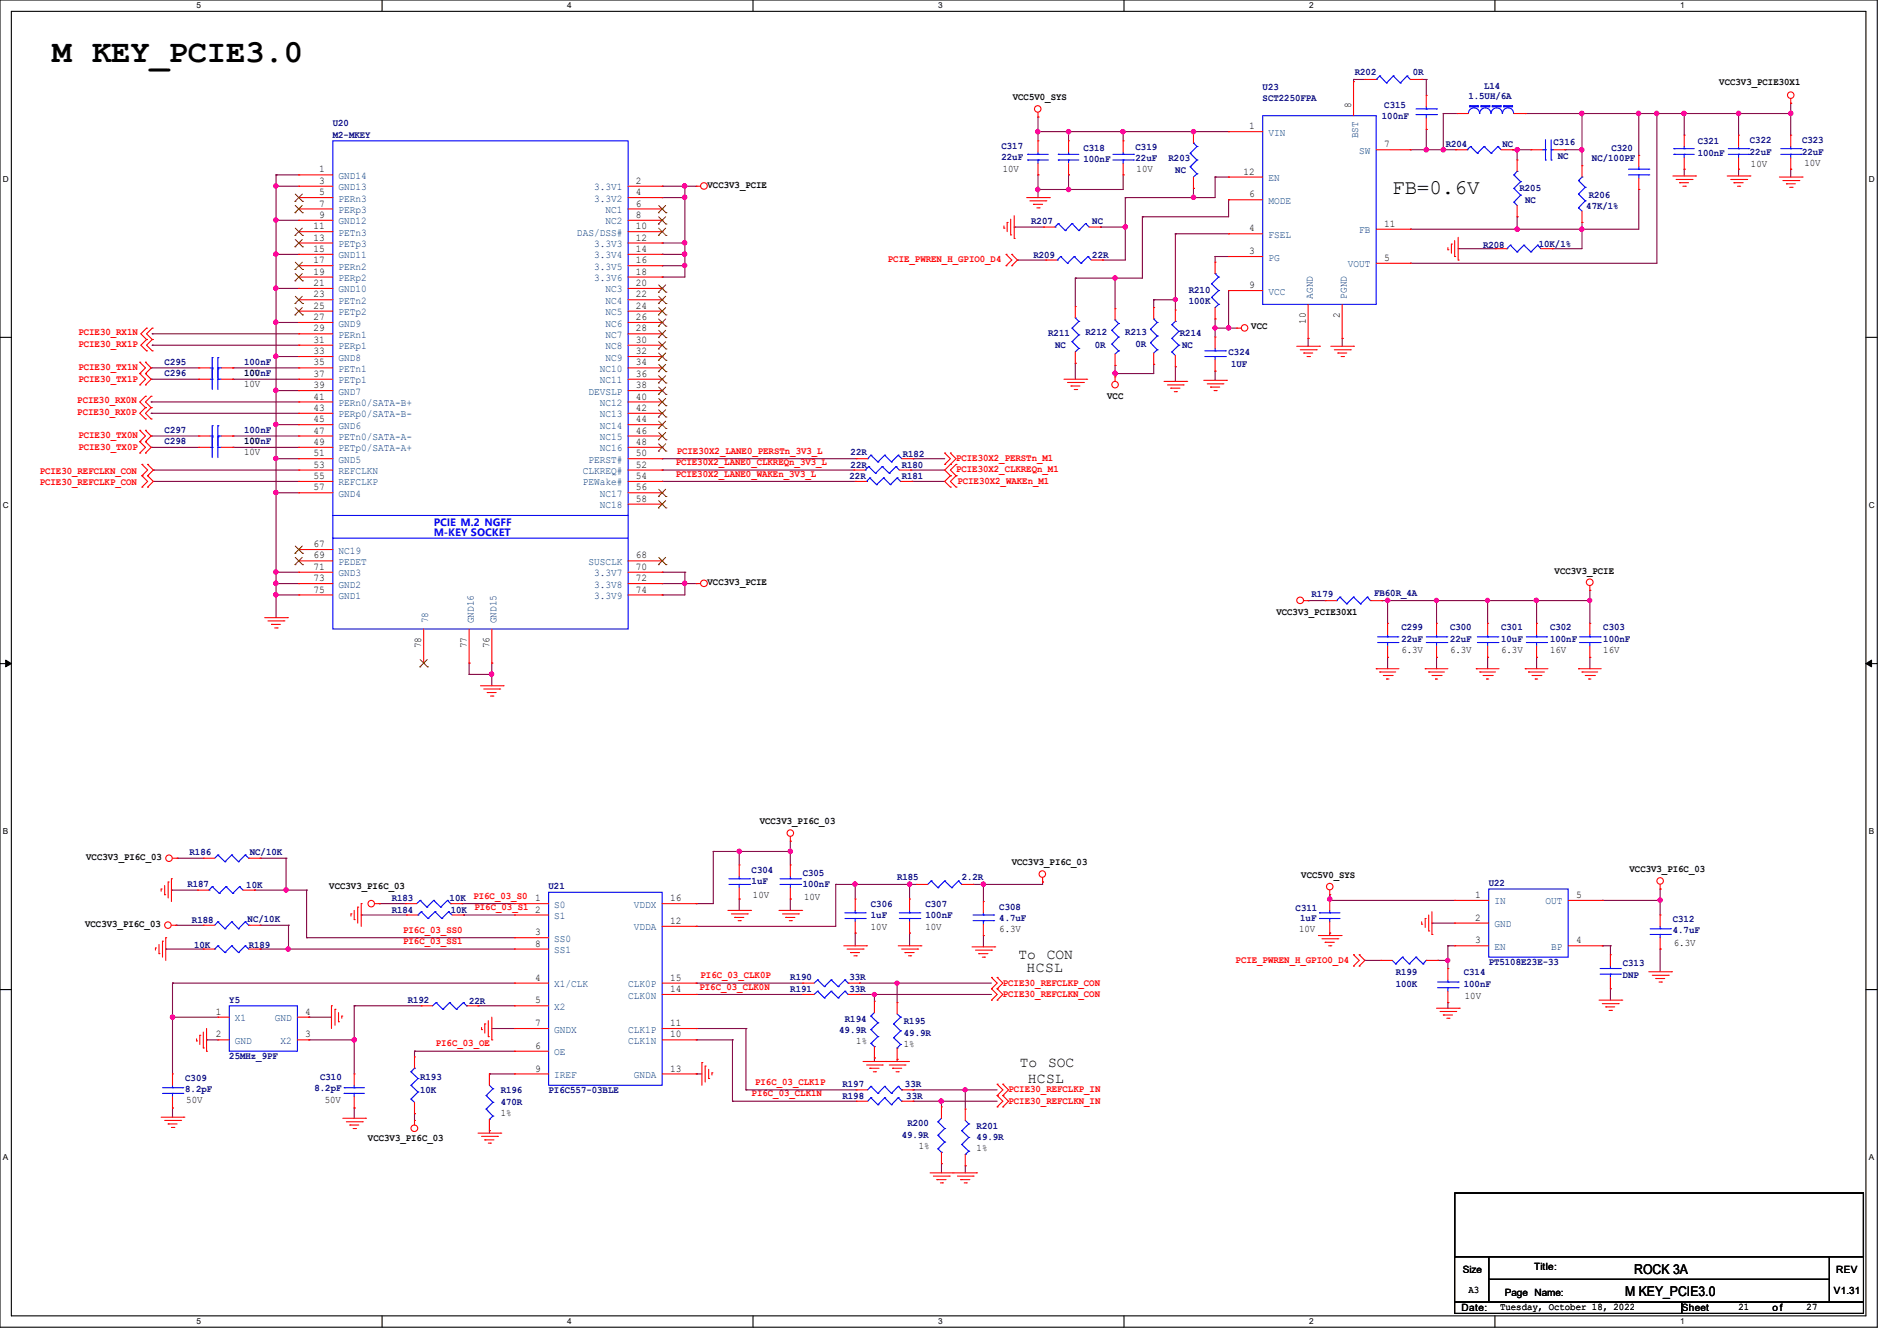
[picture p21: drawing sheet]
<svg xmlns="http://www.w3.org/2000/svg" width="297mm" height="210mm" viewBox="0 0 297 210" stroke-linecap="round" stroke-linejoin="round" font-family="sans-serif">
<defs><g id="words">
<text font-size="5" x="8.2" y="9.7">M KEY_PCIE3.0</text>
<text font-size="3.3" x="218" y="30.4">FB=0.6V</text>
<g font-size="2.3">
<text x="159.5" y="150.2">To</text>
<text x="160.7" y="152.3">HCSL</text>
<text x="163.9" y="150.2">CON</text>
<text x="159.7" y="167">To</text>
<text x="164.1" y="167">SOC</text>
<text x="160.9" y="169.5">HCSL</text>
</g>
<g font-size="2.1">
<text x="254.4" y="203">M KEY_PCIE3.0</text>
<text x="255.9" y="199.5">ROCK 3A</text>
</g>
<g font-size="1.6" fill="#00007f">
<text x="212.1" y="11.8">R202</text>
<text x="221.2" y="11.8">0R</text>
<text x="197.7" y="14.1">U23</text>
<text x="197.7" y="15.8">SCT2250FPA</text>
<text x="216.7" y="16.9">C315</text>
<text x="229.9" y="15.5">1.5UH/6A</text>
<text x="232.4" y="13.9">L14</text>
<text x="52.1" y="19.8">U20</text>
<text x="52.1" y="21.5">M2-MKEY</text>
<text x="156.8" y="23.3">C317</text>
<text x="169.6" y="23.7">C318</text>
<text x="177.8" y="23.5">C319</text>
<text x="216.4" y="18.7">100nF</text>
<text x="226.4" y="22.9">R204</text>
<text x="235.2" y="22.9">NC</text>
<text x="243.2" y="22.8">C316</text>
<text x="252.3" y="23.7">C320</text>
<text x="265.8" y="22.6">C321</text>
<text x="274" y="22.4">C322</text>
<text x="282.1" y="22.4">C323</text>
<text x="156.8" y="25.1">22uF</text>
<text x="169.6" y="25.4">100nF</text>
<text x="177.8" y="25.3">22uF</text>
<text x="183" y="25.3">R203</text>
<text x="184" y="27.1">NC</text>
<text x="237.9" y="29.9">R205</text>
<text x="243.9" y="24.9">NC</text>
<text x="249.3" y="25.3">NC/100PF</text>
<text x="265.8" y="24.4">100nF</text>
<text x="274" y="24.2">22uF</text>
<text x="282.1" y="24.2">22uF</text>
<text x="161.5" y="35.1">R207</text>
<text x="171" y="35.1">NC</text>
<text x="238.8" y="31.8">NC</text>
<text x="248.4" y="32.7">47K/1%</text>
<text x="248.7" y="30.9">R206</text>
<text x="161.8" y="40.4">R209</text>
<text x="171" y="40.4">22R</text>
<text x="232.2" y="38.8">R208</text>
<text x="240.9" y="38.6">10K/1%</text>
<text x="186.1" y="45.9">R210</text>
<text x="186.1" y="47.7">100K</text>
<text x="164.1" y="52.7">R211</text>
<text x="170" y="52.5">R212</text>
<text x="176.2" y="52.5">R213</text>
<text x="184.7" y="52.7">R214</text>
<text x="25.8" y="58.9">C296</text>
<text x="25.8" y="57.1">C295</text>
<text x="38.2" y="58.9">100nF</text>
<text x="38.2" y="57.1">100nF</text>
<text x="165.2" y="54.4">NC</text>
<text x="171.4" y="54.4">0R</text>
<text x="177.8" y="54.3">0R</text>
<text x="185.1" y="54.4">NC</text>
<text x="192.4" y="55.7">C324</text>
<text x="192.7" y="57.4">1UF</text>
<text x="25.8" y="69.6">C298</text>
<text x="25.8" y="67.8">C297</text>
<text x="38.2" y="69.6">100nF</text>
<text x="38.2" y="67.8">100nF</text>
<text x="133.2" y="71.3">22R</text>
<text x="141.3" y="71.5">R182</text>
<text x="133" y="75.1">22R</text>
<text x="133.2" y="73.3">22R</text>
<text x="141.2" y="73.3">R180</text>
<text x="141.2" y="75.1">R181</text>
<text x="205.4" y="93.6">R179</text>
<text x="215.1" y="93.4">FB60R_4A</text>
<text x="219.4" y="98.7">C299</text>
<text x="219.4" y="100.5">22uF</text>
<text x="227" y="98.7">C300</text>
<text x="227" y="100.5">22uF</text>
<text x="235" y="98.7">C301</text>
<text x="235" y="100.5">10uF</text>
<text x="242.7" y="98.7">C302</text>
<text x="242.7" y="100.5">100nF</text>
<text x="251" y="98.7">C303</text>
<text x="251" y="100.5">100nF</text>
<text x="29.7" y="133.9">R186</text>
<text x="39.1" y="133.9">NC/10K</text>
<text x="117.7" y="136.7">C304</text>
<text x="125.7" y="137.1">C305</text>
<text x="140.5" y="137.8">R185</text>
<text x="150.6" y="137.8">2.2R</text>
<text x="29.3" y="138.9">R187</text>
<text x="38.6" y="139.1">10K</text>
<text x="61.3" y="141.2">R183</text>
<text x="61.3" y="143">R184</text>
<text x="70.4" y="141.2">10K</text>
<text x="70.6" y="143">10K</text>
<text x="85.9" y="139.2">U21</text>
<text x="117.7" y="138.5">1uF</text>
<text x="125.7" y="138.9">100nF</text>
<text x="136.4" y="142.1">C306</text>
<text x="136.4" y="143.8">1uF</text>
<text x="144.9" y="142.1">C307</text>
<text x="144.9" y="143.8">100nF</text>
<text x="156.5" y="142.4">C308</text>
<text x="202.9" y="142.6">C311</text>
<text x="233.1" y="138.7">U22</text>
<text x="30.1" y="144.6">R188</text>
<text x="30.4" y="148.5">10K</text>
<text x="38.8" y="144.4">NC/10K</text>
<text x="38.9" y="148.5">R189</text>
<text x="156.5" y="144.2">4.7uF</text>
<text x="203.6" y="144.2">1uF</text>
<text x="261.9" y="144.4">C312</text>
<text x="261.9" y="146.2">4.7uF</text>
<text x="123.7" y="155.4">R191</text>
<text x="123.7" y="153.5">R190</text>
<text x="133" y="155.4">33R</text>
<text x="133" y="153.5">33R</text>
<text x="218.5" y="152.7">R199</text>
<text x="218.5" y="154.5">100K</text>
<text x="229.2" y="152.7">C314</text>
<text x="229.2" y="154.5">100nF</text>
<text x="233.1" y="151.2">PT5108E23E-33</text>
<text x="254.1" y="151.3">C313</text>
<text x="254.1" y="153.1">DNP</text>
<text x="35.9" y="157">Y5</text>
<text x="63.8" y="157">R192</text>
<text x="73.4" y="157.2">22R</text>
<text x="131.4" y="161.8">49.9R</text>
<text x="132.3" y="160.1">R194</text>
<text x="141.5" y="160.4">R195</text>
<text x="35.9" y="165.9">25MHz_9PF</text>
<text x="141.5" y="162.2">49.9R</text>
<text x="29" y="169.3">C309</text>
<text x="29" y="171.1">8.2pF</text>
<text x="49.2" y="170.9">8.2pF</text>
<text x="50.1" y="169.1">C310</text>
<text x="65.8" y="169.1">R193</text>
<text x="65.8" y="171.2">10K</text>
<text x="78.4" y="171.2">R196</text>
<text x="78.4" y="173">470R</text>
<text x="85.9" y="171.2">PI6C557-03BLE</text>
<text x="131.9" y="172.1">R198</text>
<text x="131.9" y="170.2">R197</text>
<text x="141.7" y="170.2">33R</text>
<text x="141.9" y="172.1">33R</text>
<text x="141.2" y="178.2">49.9R</text>
<text x="142.1" y="176.4">R200</text>
<text x="152.9" y="176.7">R201</text>
<text x="152.9" y="178.5">49.9R</text>
</g>
<g font-size="1.6">
<text x="158.6" y="15.7">VCC5V0_SYS</text>
<text x="211.5" y="16.9" transform="rotate(-90 211.5 16.9)">8</text>
<text x="269.2" y="13.4">VCC3V3_PCIE30X1</text>
<text x="195.6" y="20.2">1</text>
<text x="216.7" y="23.1">7</text>
<text x="50" y="27">1</text>
<text x="50" y="28.8">3</text>
<text x="99.6" y="28.8">2</text>
<text x="110.8" y="29.4">VCC3V3_PCIE</text>
<text x="157" y="27">10V</text>
<text x="178" y="27">10V</text>
<text x="194.7" y="27.3">12</text>
<text x="274.1" y="26.1">10V</text>
<text x="282.5" y="25.9">10V</text>
<text x="49.1" y="35.9">11</text>
<text x="50" y="30.6">5</text>
<text x="50" y="32.3">7</text>
<text x="50" y="34.1">9</text>
<text x="99.6" y="30.6">4</text>
<text x="99.6" y="32.3">6</text>
<text x="99.6" y="34.1">8</text>
<text x="99.6" y="35.9">10</text>
<text x="195.6" y="30.9">6</text>
<text x="216.7" y="35.5">11</text>
<text x="49.1" y="37.7">13</text>
<text x="49.1" y="39.5">15</text>
<text x="49.1" y="41.2">17</text>
<text x="99.6" y="37.7">12</text>
<text x="99.6" y="39.5">14</text>
<text x="99.6" y="41.2">16</text>
<text x="195.6" y="39.8">3</text>
<text x="195.6" y="36.2">4</text>
<text x="216.7" y="40.9">5</text>
<text x="49.1" y="43">19</text>
<text x="49.1" y="44.8">21</text>
<text x="49.1" y="46.6">23</text>
<text x="99.6" y="43">18</text>
<text x="99.6" y="44.8">20</text>
<text x="99.6" y="46.6">22</text>
<text x="195.6" y="45.1">9</text>
<text x="49.1" y="48.3">25</text>
<text x="49.1" y="50.1">27</text>
<text x="49.1" y="51.9">29</text>
<text x="49.1" y="53.7">31</text>
<text x="99.6" y="48.3">24</text>
<text x="99.6" y="50.1">26</text>
<text x="99.6" y="51.9">28</text>
<text x="99.6" y="53.7">30</text>
<text x="195.9" y="51.6">VCC</text>
<text x="204.4" y="50.7" transform="rotate(-90 204.4 50.7)">10</text>
<text x="209.8" y="49.8" transform="rotate(-90 209.8 49.8)">2</text>
<text x="38.2" y="58.8">10V</text>
<text x="49.1" y="59">37</text>
<text x="49.1" y="57.2">35</text>
<text x="49.1" y="55.5">33</text>
<text x="99.6" y="55.5">32</text>
<text x="99.6" y="57.2">34</text>
<text x="99.6" y="59">36</text>
<text x="38.2" y="60.6">10V</text>
<text x="49.1" y="60.8">39</text>
<text x="49.1" y="62.6">41</text>
<text x="49.1" y="64.3">43</text>
<text x="99.6" y="60.8">38</text>
<text x="99.6" y="62.6">40</text>
<text x="99.6" y="64.3">42</text>
<text x="173.4" y="62.4">VCC</text>
<text x="38.2" y="71.3">10V</text>
<text x="38.2" y="69.5">10V</text>
<text x="49.1" y="66.1">45</text>
<text x="49.1" y="67.9">47</text>
<text x="49.1" y="69.7">49</text>
<text x="49.1" y="71.5">51</text>
<text x="99.6" y="66.1">44</text>
<text x="99.6" y="67.9">46</text>
<text x="99.6" y="69.7">48</text>
<text x="99.6" y="71.5">50</text>
<text x="49.1" y="73.2">53</text>
<text x="49.1" y="75">55</text>
<text x="49.1" y="76.8">57</text>
<text x="99.6" y="73.2">52</text>
<text x="99.6" y="75">54</text>
<text x="99.6" y="76.8">56</text>
<text x="99.6" y="78.6">58</text>
<text x="49.1" y="85.7">67</text>
<text x="49.1" y="87.5">69</text>
<text x="49.1" y="89.2">71</text>
<text x="99.6" y="87.5">68</text>
<text x="99.6" y="89.2">70</text>
<text x="243.4" y="89.8">VCC3V3_PCIE</text>
<text x="49.1" y="92.8">75</text>
<text x="49.1" y="91">73</text>
<text x="99.6" y="91">72</text>
<text x="99.6" y="92.8">74</text>
<text x="110.8" y="91.6">VCC3V3_PCIE</text>
<text x="66" y="101.5" transform="rotate(-90 66 101.5)">78</text>
<text x="73.1" y="101.5" transform="rotate(-90 73.1 101.5)">77</text>
<text x="76.6" y="101.5" transform="rotate(-90 76.6 101.5)">76</text>
<text x="199.9" y="96.4">VCC3V3_PCIE30X1</text>
<text x="219.4" y="102.2">6.3V</text>
<text x="227" y="102.2">6.3V</text>
<text x="235" y="102.2">6.3V</text>
<text x="242.7" y="102.2">16V</text>
<text x="251" y="102.2">16V</text>
<text x="119" y="129.1">VCC3V3_PI6C_03</text>
<text x="13.5" y="134.6">VCC3V3_PI6C_03</text>
<text x="158.4" y="135.5">VCC3V3_PI6C_03</text>
<text x="203.7" y="137.5">VCC5V0_SYS</text>
<text x="255.1" y="136.6">VCC3V3_PI6C_03</text>
<text x="51.6" y="139.2">VCC3V3_PI6C_03</text>
<text x="83.8" y="141.1">1</text>
<text x="83.8" y="142.9">2</text>
<text x="104.9" y="141.1">16</text>
<text x="117.9" y="140.6">10V</text>
<text x="125.9" y="141">10V</text>
<text x="231" y="140.6">1</text>
<text x="246.8" y="140.6">5</text>
<text x="13.3" y="145.1">VCC3V3_PI6C_03</text>
<text x="83.8" y="146.5">3</text>
<text x="83.8" y="148.3">8</text>
<text x="104.9" y="144.7">12</text>
<text x="136.4" y="145.6">10V</text>
<text x="144.9" y="145.6">10V</text>
<text x="156.5" y="146">6.3V</text>
<text x="203.4" y="146">10V</text>
<text x="231" y="144.2">2</text>
<text x="231" y="147.7">3</text>
<text x="246.8" y="147.7">4</text>
<text x="262.1" y="148.1">6.3V</text>
<text x="83.8" y="153.6">4</text>
<text x="104.9" y="153.6">15</text>
<text x="104.9" y="155.4">14</text>
<text x="33.8" y="158.9">1</text>
<text x="47.8" y="158.9">4</text>
<text x="83.8" y="157.1">5</text>
<text x="83.8" y="160.7">7</text>
<text x="104.9" y="160.7">11</text>
<text x="229.4" y="156.5">10V</text>
<text x="33.8" y="162.5">2</text>
<text x="47.8" y="162.5">3</text>
<text x="83.8" y="164.3">6</text>
<text x="83.8" y="167.8">9</text>
<text x="104.9" y="162.5">10</text>
<text x="104.9" y="167.8">13</text>
<text x="134.1" y="163.6">1%</text>
<text x="141.5" y="163.9">1%</text>
<text x="29.2" y="172.8">50V</text>
<text x="50.8" y="172.8">50V</text>
<text x="57.6" y="178.7">VCC3V3_PI6C_03</text>
<text x="78.4" y="174.7">1%</text>
<text x="143.8" y="179.9">1%</text>
<text x="152.9" y="180.3">1%</text>
<text x="229" y="199.3">Size</text>
<text x="229.9" y="202.5">A3</text>
<text x="235.6" y="202.9">Page Name:</text>
<text x="240.2" y="199">Title:</text>
<text x="287.1" y="202.7">V1.31</text>
<text x="287.5" y="199.3">REV</text>
<text x="228.8" y="205.4">Date:</text>
<text x="234.9" y="205.1">Tuesday, October 18, 2022</text>
<text x="263.3" y="205.4">Sheet</text>
<text x="272.2" y="205.1">21</text>
<text x="277.5" y="205.4">o f</text>
<text x="282.9" y="205.1">27</text>
</g>
<g font-size="1.6" fill="#003f7f">
<text x="198.6" y="21.3">VIN</text>
<text x="212.6" y="21.7" transform="rotate(-90 212.6 21.7)">BST</text>
<text x="53" y="28">GND14</text>
<text x="53" y="29.8">GND13</text>
<text x="93" y="29.8">3.3V1</text>
<text x="198.6" y="28.4">EN</text>
<text x="212.8" y="24.1">SW</text>
<text x="53" y="31.6">PERn3</text>
<text x="53" y="33.4">PERp3</text>
<text x="53" y="35.1">GND12</text>
<text x="93" y="31.6">3.3V2</text>
<text x="94.8" y="33.4">NC1</text>
<text x="94.8" y="35.1">NC2</text>
<text x="198.6" y="31.9">MODE</text>
<text x="53" y="36.9">PETn3</text>
<text x="53" y="38.7">PETp3</text>
<text x="53" y="40.5">GND11</text>
<text x="90.3" y="36.9">DAS/DSS#</text>
<text x="93" y="38.7">3.3V3</text>
<text x="93" y="40.5">3.3V4</text>
<text x="198.6" y="40.8">PG</text>
<text x="198.6" y="37.3">FSEL</text>
<text x="211" y="41.9">VOUT</text>
<text x="212.8" y="36.5">FB</text>
<text x="53" y="42.2">PERn2</text>
<text x="53" y="44">PERp2</text>
<text x="53" y="45.8">GND10</text>
<text x="53" y="47.6">PETn2</text>
<text x="93" y="42.2">3.3V5</text>
<text x="93" y="44">3.3V6</text>
<text x="94.8" y="45.8">NC3</text>
<text x="94.8" y="47.6">NC4</text>
<text x="198.6" y="46.1">VCC</text>
<text x="205.5" y="46.8" transform="rotate(-90 205.5 46.8)">AGND</text>
<text x="210.9" y="46.8" transform="rotate(-90 210.9 46.8)">PGND</text>
<text x="53" y="49.4">PETp2</text>
<text x="53" y="51.1">GND9</text>
<text x="53" y="52.9">PERn1</text>
<text x="94.8" y="49.4">NC5</text>
<text x="94.8" y="51.1">NC6</text>
<text x="94.8" y="52.9">NC7</text>
<text x="53" y="58.3">PETn1</text>
<text x="53" y="56.5">GND8</text>
<text x="53" y="54.7">PERp1</text>
<text x="93.9" y="58.3">NC10</text>
<text x="94.8" y="56.5">NC9</text>
<text x="94.8" y="54.7">NC8</text>
<text x="53" y="61.8">GND7</text>
<text x="53" y="60">PETp1</text>
<text x="53" y="63.6">PERn0/SATA-B+</text>
<text x="53" y="65.4">PERp0/SATA-B-</text>
<text x="92.1" y="61.8">DEVSLP</text>
<text x="93.9" y="60">NC11</text>
<text x="93.9" y="63.6">NC12</text>
<text x="93.9" y="65.4">NC13</text>
<text x="53" y="67.1">GND6</text>
<text x="53" y="68.9">PETn0/SATA-A-</text>
<text x="53" y="70.7">PETp0/SATA-A+</text>
<text x="93.9" y="67.1">NC14</text>
<text x="93.9" y="68.9">NC15</text>
<text x="93.9" y="70.7">NC16</text>
<text x="53" y="72.5">GND5</text>
<text x="53" y="74.3">REFCLKN</text>
<text x="53" y="76">REFCLKP</text>
<text x="53" y="77.8">GND4</text>
<text x="91.2" y="74.3">CLKREQ#</text>
<text x="91.2" y="76">PEWake#</text>
<text x="92.1" y="72.5">PERST#</text>
<text x="93.9" y="77.8">NC17</text>
<text x="93.9" y="79.6">NC18</text>
<text x="53" y="86.7">NC19</text>
<text x="53" y="88.5">PEDET</text>
<text x="92.1" y="88.5">SUSCLK</text>
<text x="53" y="90.3">GND3</text>
<text x="53" y="93.8">GND1</text>
<text x="53" y="92">GND2</text>
<text x="93" y="90.3">3.3V7</text>
<text x="93" y="92">3.3V8</text>
<text x="93" y="93.8">3.3V9</text>
<text x="67.1" y="97.6" transform="rotate(-90 67.1 97.6)">78</text>
<text x="74.2" y="97.6" transform="rotate(-90 74.2 97.6)">GND16</text>
<text x="77.7" y="97.6" transform="rotate(-90 77.7 97.6)">GND15</text>
<text x="86.8" y="142.2">S0</text>
<text x="86.8" y="143.9">S1</text>
<text x="99.2" y="142.2">VDDX</text>
<text x="234" y="141.6">IN</text>
<text x="242" y="141.6">OUT</text>
<text x="86.8" y="147.5">SS0</text>
<text x="86.8" y="149.3">SS1</text>
<text x="99.2" y="145.7">VDDA</text>
<text x="234" y="145.2">GND</text>
<text x="234" y="148.8">EN</text>
<text x="242.9" y="148.8">BP</text>
<text x="86.8" y="154.6">X1/CLK</text>
<text x="98.3" y="154.6">CLK0P</text>
<text x="36.8" y="159.9">X1</text>
<text x="43" y="159.9">GND</text>
<text x="86.8" y="158.2">X2</text>
<text x="86.8" y="161.7">GNDX</text>
<text x="98.3" y="161.7">CLK1P</text>
<text x="98.3" y="156.4">CLK0N</text>
<text x="36.8" y="163.5">GND</text>
<text x="43.9" y="163.5">X2</text>
<text x="86.8" y="165.3">OE</text>
<text x="98.3" y="163.5">CLK1N</text>
<text x="86.8" y="168.8">IREF</text>
<text x="99.2" y="168.8">GNDA</text>
</g>
<g font-size="1.6" fill="#f00">
<text x="139" y="41.1">PCIE_PWREN_H_GPIO0_D4</text>
<text x="12.3" y="52.5">PCIE30_RX1N</text>
<text x="12.3" y="59.8">PCIE30_TX1P</text>
<text x="12.3" y="58">PCIE30_TX1N</text>
<text x="12.3" y="54.3">PCIE30_RX1P</text>
<text x="12.1" y="64.9">PCIE30_RX0P</text>
<text x="12.1" y="63.2">PCIE30_RX0N</text>
<text x="12.3" y="68.7">PCIE30_TX0N</text>
<text x="12.3" y="70.4">PCIE30_TX0P</text>
<text x="106" y="71.1">PCIE30X2_LANE0_PERSTn_3V3_L</text>
<text x="6.2" y="75.9">PCIE30_REFCLKP_CON</text>
<text x="6.2" y="74.2">PCIE30_REFCLKN_CON</text>
<text x="105.8" y="72.9">PCIE30X2_LANE0_CLKREQn_3V3_L</text>
<text x="105.8" y="74.6">PCIE30X2_LANE0_WAKEn_3V3_L</text>
<text x="149.7" y="72.2">PCIE30X2_PERSTn_M1</text>
<text x="149.7" y="74">PCIE30X2_CLKREQn_M1</text>
<text x="149.9" y="75.8">PCIE30X2_WAKEn_M1</text>
<text x="74.1" y="140.8">PI6C_03_S0</text>
<text x="74.3" y="142.5">PI6C_03_S1</text>
<text x="63.1" y="146.1">PI6C_03_SS0</text>
<text x="63.1" y="147.9">PI6C_03_SS1</text>
<text x="109.5" y="155">PI6C_03_CLK0N</text>
<text x="109.7" y="153.2">PI6C_03_CLK0P</text>
<text x="157" y="154.3">PCIE30_REFCLKP_CON</text>
<text x="193.5" y="150.8">PCIE_PWREN_H_GPIO0_D4</text>
<text x="157" y="156.1">PCIE30_REFCLKN_CON</text>
<text x="68.2" y="163.9">PI6C_03_OE</text>
<text x="117.7" y="171.7">PI6C_03_CLK1N</text>
<text x="118.2" y="169.9">PI6C_03_CLK1P</text>
<text x="157.9" y="172.8">PCIE30_REFCLKN_IN</text>
<text x="157.9" y="171.1">PCIE30_REFCLKP_IN</text>
</g>
<g font-size="1.6" fill="#00f">
<text x="67.9" y="82.4">PCIE M.2 NGFF</text>
<text x="67.9" y="84">M-KEY SOCKET</text>
</g>
<g font-size="1.3">
<text x="30.8" y="1.3">5</text>
<text x="88.8" y="1.3">4</text>
<text x="146.9" y="1.3">3</text>
<text x="205" y="1.3">2</text>
<text x="263.1" y="1.3">1</text>
<text x=".5" y="28.4">D</text>
<text x="292.6" y="28.4">D</text>
<text x=".5" y="79.5">C</text>
<text x="292.6" y="79.5">C</text>
<text x=".5" y="130.6">B</text>
<text x="292.6" y="130.6">B</text>
<text x=".5" y="181.7">A</text>
<text x="292.6" y="181.7">A</text>
<text x="30.8" y="207.4">5</text>
<text x="88.8" y="207.4">4</text>
<text x="146.9" y="207.4">3</text>
<text x="205" y="207.4">2</text>
<text x="263.1" y="207.4">1</text>
</g>
</g></defs>
<path d="M0 0h293.9v207.9h-293.9zM1.8 1.8h290.3v204.3h-290.3z" fill="none" stroke="#000" stroke-width=".17"/>
<g fill="#fff">
<path d="M30.8 .2h.7v1.4h-.7z"/>
<path d="M30.8 206.2h.7v1.4h-.7z"/>
</g>
<path d="M59.8 0v1.8M59.8 206.1v1.8" fill="none" stroke="#000" stroke-width=".17"/>
<g fill="#fff">
<path d="M88.8 .2h.7v1.4h-.7z"/>
<path d="M88.8 206.2h.7v1.4h-.7z"/>
</g>
<path d="M117.9 0v1.8M117.9 206.1v1.8" fill="none" stroke="#000" stroke-width=".17"/>
<g fill="#fff">
<path d="M146.9 .2h.7v1.4h-.7z"/>
<path d="M146.9 206.2h.7v1.4h-.7z"/>
</g>
<path d="M176 0v1.8M176 206.1v1.8" fill="none" stroke="#000" stroke-width=".17"/>
<g fill="#fff">
<path d="M205 .2h.7v1.4h-.7z"/>
<path d="M205 206.2h.7v1.4h-.7z"/>
</g>
<path d="M234.1 0v1.8M234.1 206.1v1.8" fill="none" stroke="#000" stroke-width=".17"/>
<g fill="#fff">
<path d="M263.1 .2h.6v1.4h-.6z"/>
<path d="M263.1 206.2h.6v1.4h-.6z"/>
<path d="M.5 27.3h.9v1.4h-.9z"/>
<path d="M292.6 27.3h.9v1.4h-.9z"/>
<path d="M.5 78.4h.9v1.4h-.9z"/>
<path d="M292.6 78.4h.9v1.4h-.9z"/>
</g>
<path d="M0 52.8h1.8M292.1 52.8h1.8" fill="none" stroke="#000" stroke-width=".17"/>
<g fill="#fff">
<path d="M.5 129.5h.8v1.4h-.8z"/>
<path d="M292.6 129.5h.8v1.4h-.8z"/>
</g>
<path d="M0 103.9h1.8M292.1 103.9h1.8" fill="none" stroke="#000" stroke-width=".17"/>
<path d="M.9 103.4l.9 .5-.9 .5zM292.1 103.9l.9-.5v1z" fill="#000" stroke="#000" stroke-width=".16"/>
<g fill="#fff">
<path d="M.5 180.5h.8v1.4h-.8z"/>
<path d="M292.6 180.5h.8v1.4h-.8z"/>
</g>
<path d="M0 155h1.8M292.1 155h1.8M227.8 186.9h64v9.9h-64zM227.8 196.8h5.3v7.1h-5.3zM233.1 196.8h53.3v3.6h-53.3zM286.4 196.8h5.4v7.1h-5.4zM227.8 203.9h35.5v1.8h-35.5zM233.1 200.4h53.3v3.5h-53.3zM263.3 203.9h28.5v1.8h-28.5z" fill="none" stroke="#000" stroke-width=".17"/>
<g fill="none" stroke="#7f003f" stroke-width=".17">
<path d="M162.5 18.3h.1M162.5 18.3v3.8M211.9 12.4h.1M211.9 12.4v.4M211.9 12.4h1.8M222.6 12.4h.1M222.6 12.4h.7M223.3 12.4h.1M223.3 12.4v2.5M226 17.8h.1M226 17.8v5.7M226 17.8h2.1"/>
<path d="M238.8 17.8h.1M238.8 17.8h41.6M247.7 17.8h.1M247.7 17.8v8.2M256.6 17.8h.1M256.6 17.8v6.5M259.4 17.8h.1M259.4 17.8v23.4h-38.6M263.7 17.8h.1M263.7 17.8v3.4M272.2 17.8h.1M272.2 17.8v3.4"/>
<path d="M280.4 16.2h.1M280.4 17.8h.1M280.4 16.2v5M43.2 34.5h.1M43.2 39.8h.1M43.2 27.4h.1M43.2 29.2h.1M43.2 27.4v69.3M43.2 34.5h3.6M43.2 39.8h3.6M43.2 27.4h3.6M43.2 29.2h3.6"/>
<path d="M103.7 29.2h.1M103.7 30.9h.1M103.7 38.1h.1M103.7 39.8h.1M103.7 39.8h3.5M103.7 29.2h5.3M103.7 30.9h3.5M103.7 38.1h3.5M107.2 29.2h.1M107.2 38.1h.1M107.2 39.8h.1M107.2 30.9h.1"/>
<path d="M107.2 29.2v14.2h-3.5M158.8 35.6h.1M158.8 35.6h4.6M162.5 20.6h.1M162.5 29.7h.1M162.5 27.4h.1M162.5 27.4v3.5M162.5 20.6h29.9M167.3 20.6h.1M167.3 27.4h.1M167.3 29.7h.1M167.3 20.6v1.5"/>
<path d="M167.3 27.4v2.3M172.3 35.6h.1M172.3 35.6h3.9M175.9 20.6h.1M175.9 27.4h.1M175.9 20.6v1.5M175.9 27.4v2.3h-13.4M176.2 30.9h.1M176.2 35.6h.1M176.2 30.9v9.8h-3.6M178.9 34h.1M178.9 34v9.6h-10.5"/>
<path d="M184 36.6h.1M184 36.6h8.4M184 36.6v12M186.9 20.6h.1M186.9 30.9h.1M186.9 29.5h.1M186.9 29.5v1.4M190.2 27.7h.1M190.2 27.7v3.2h-14M190.2 27.7h2.2M192.4 31.3h.1M192.4 31.3v2.7h-13.5"/>
<path d="M220.8 23.5h.1M220.8 35.9h.1M220.8 23.5h7.1M223.3 20.3h.1M223.3 23.5h.1M223.3 20.3v3.2M226 23.5h.1M228.3 38.9h.1M228.3 38.9h5.8M236.8 23.5h.1M236.8 23.5h2.9M237.5 34h.1"/>
<path d="M237.5 35.9h.1M237.5 23.5h.1M237.5 23.5v1.6M237.5 34v1.9M243 38.9h.1M245 23.5h.1M245 23.5h2.7M247.7 34.8h.1M247.7 35.9h.1M247.7 23.5h.1M247.7 34.8v4.1h-4.7M256.6 29.7h.1"/>
<path d="M256.6 29.7v6.2h-35.8M263.7 26.5h.1M263.7 26.5v1.1M272.2 26.5h.1M272.2 26.5v1.1M280.4 26.5h.1M280.4 26.5v1.2M23.7 59.4h.1M23.7 57.6h.1M23.7 57.6h7.4M23.7 59.4h7.4M23.8 54.1h.1"/>
<path d="M23.8 52.3h.1M23.8 54.1h23M23.8 52.3h23M36.4 57.6h.1M36.4 59.4h.1M36.4 57.6h10.4M36.4 59.4h10.4M43.2 55.8h.1M43.2 45.2h.1M43.2 50.5h.1M43.2 55.8h3.6M43.2 45.2h3.6"/>
<path d="M43.2 50.5h3.6M103.7 41.6h.1M103.7 43.4h.1M103.7 41.6h3.5M107.2 41.6h.1M159.3 40.7h.1M159.3 40.7h4.4M168.4 43.6h.1M168.4 56.9h.1M168.4 43.6v4.4M168.4 56.9v2.5M172.6 40.7h.1"/>
<path d="M174.6 43.6h.1M174.6 58.5h.1M174.6 57.2h.1M174.6 43.6v4.7M174.6 57.2v1.8M180.6 46.9h.1M180.6 57.1h.1M180.6 46.9h3.4M180.6 46.9v1.3M180.6 57.1v1.4h-6M184 46.9h.1M184 57.4h.1"/>
<path d="M184 57.4v2.3M190.2 40.2h.1M190.2 51.4h.1M190.2 50h.1M190.2 58.1h.1M190.2 40.2v.9M190.2 50v2.8M190.2 58.1v1.5M190.2 40.2h2.2M190.2 51.4h3.4M192.4 45.5h.1M192.4 51.4h.1"/>
<path d="M192.4 45.5v5.9M204.8 53h.1M204.8 53v1.2M210.1 53h.1M210.1 53v1.2M220.8 41.2h.1M23.7 68.3h.1M23.7 70.1h.1M23.7 64.7h.1M23.7 62.9h.1M23.7 68.3h7.4M23.7 70.1h7.4"/>
<path d="M23.7 64.7h23.1M23.7 62.9h23.1M24 73.6h.1M24 75.4h.1M24 75.4h22.8M24 73.6h22.8M36.4 70.1h.1M36.4 68.3h.1M36.4 68.3h10.4M36.4 70.1h10.4M43.2 77.2h.1M43.2 61.2h.1"/>
<path d="M43.2 66.5h.1M43.2 71.8h.1M43.2 71.8h3.6M43.2 61.2h3.6M43.2 66.5h3.6M43.2 77.2h3.6M103.7 73.6h.1M103.7 75.4h.1M103.7 71.8h.1M103.7 75.4h30.2M103.7 73.6h30M103.7 71.8h30.4"/>
<path d="M142.6 73.6h.1M142.6 73.6h5.3M142.8 75.4h.1M142.8 75.4h5.1M143 71.8h.1M143 71.8h4.9M43.2 93.2h.1M43.2 89.6h.1M43.2 91.4h.1M43.2 93.2h3.6M43.2 91.4h3.6M43.2 89.6h3.6"/>
<path d="M103.7 91.4h.1M103.7 93.2h.1M103.7 89.6h.1M103.7 91.4h5.3M103.7 89.6h3.5M107.2 91.4h.1M107.2 89.6h.1M107.2 89.6v3.6h-3.5M204.8 94.1h.1M204.8 94.1h2.7M216.4 94.1h.1M216.4 94.1h32.5"/>
<path d="M217.3 94.1h.1M217.3 94.1v3.5M224.9 94.1h.1M224.9 94.1v3.5M232.9 94.1h.1M232.9 94.1v3.5M240.6 94.1h.1M240.6 94.1v3.5M248.9 92.5h.1M248.9 94.1h.1M248.9 92.5v5.1M73.4 103.8h.1"/>
<path d="M73.4 105.6h.1M73.4 103.8v1.8M73.4 105.6h3.6M77 103.8h.1M77 105.6h.1M77 103.8v3.6M217.3 103h.1M217.3 103v1.7M224.9 103h.1M224.9 103v1.7M232.9 103h.1M232.9 103v1.7"/>
<path d="M240.6 103h.1M240.6 103v1.7M248.9 103h.1M248.9 103v1.7M26.8 139.4h.1M26.8 139.4h4.1M27.7 134.4h.1M27.7 134.4h4.1M39.8 139.4h.1M39.8 139.4h8.2M40.7 134.4h.1M40.7 134.4h4.1"/>
<path d="M44.8 134.4h.1M44.8 139.4h.1M44.8 134.4v5M48 139.4h.1M48 139.4v7.5M111.7 133.4h.1M111.7 133.4v8.1h-2.7M111.7 133.4h12M115.7 133.4h.1M115.7 133.4v2.1M123.7 131.7h.1M123.7 133.4h.1"/>
<path d="M123.7 131.7v3.8M130.9 138.5h.1M130.9 138.5h12.6M130.9 138.5v6.6h-21.9M133.9 138.5h.1M133.9 138.5v2.3M142.4 138.5h.1M142.4 138.5v2.3M152.4 138.5h.1M154 138.5h.1M154 138.5v2.7M163.2 138.1h.1"/>
<path d="M163.2 138.1v.4h-10.8M259.9 139.2h.1M259.9 139.2v4.1M26 148.6h.1M26 148.6h5.8M27 159.3h.1M27 154h.1M27 154v14.2M27 154h53.6M27 159.3h7.1M27.6 144.9h.1M27.6 144.9h4.2"/>
<path d="M40.7 144.9h.1M40.7 148.6h.1M40.7 148.6h39.9M40.7 144.9h4.5M45.2 148.6h.1M45.2 144.9h.1M45.2 144.9v3.7M48 146.9h.1M48 146.9h32.6M48.3 159.3h.1M48.3 159.3h3.6M55.5 157.5h.1"/>
<path d="M55.5 157.5v10.7M55.5 157.5h10.5M56.6 143.3h.1M56.6 143.3h7.1M59.4 141.5h.1M59.4 141.5h4.1M72.3 141.5h.1M72.3 141.5h8.3M72.6 143.3h.1M72.6 143.3h8M74.8 157.5h.1M74.8 157.5h5.8"/>
<path d="M109 154h.1M109 155.7h.1M109 145.1h.1M109 141.5h.1M109 154h16.7M109 155.7h16.7M115.7 140.8h.1M115.7 140.8v1.8M123.7 140.8h.1M123.7 140.8v1.8M133.9 146.1h.1M133.9 146.1v2"/>
<path d="M134.6 155.7h.1M134.6 154h.1M134.6 154h20.6M134.6 155.7h20.6M136.9 155.7h.1M136.9 155.7v1.1M140.5 154h.1M140.5 154v3M142.4 146.1h.1M142.4 146.1v2M154 146.5h.1M154 146.5v1.8"/>
<path d="M208.2 141h.1M208.2 140.8h.1M208.2 146.1h.1M208.2 140.1h.1M208.2 141h19.6M208.2 140.1v.9M208.2 146.1v.4M213.7 150.4h.1M213.7 150.4h2.5M224.2 144.6h.1M224.2 144.6h3.6M225.1 150.4h.1"/>
<path d="M225.1 150.4h1.6M226.7 157h.1M226.7 150.4h.1M226.7 148.1h.1M226.7 148.1h1.1M226.7 148.1v3.6M226.7 157v.9M250.9 141h.1M250.9 148.1h.1M250.9 141h9M250.9 148.1h1.2M252.1 148.1h.1"/>
<path d="M252.1 154.9h.1M252.1 148.1v1.4M252.1 154.9v1.7M259.9 148.6h.1M259.9 141h.1M259.9 148.6v3.6M27 173.5h.1M27 173.5v1.5M32.3 162.9h.1M32.3 162.9h1.8M48.3 162.9h.1M48.3 162.9h7.2"/>
<path d="M55.5 173.5h.1M55.5 162.9h.1M55.5 173.5v1.6M64.9 164.6h.1M64.9 174.4h.1M64.9 164.6h15.7M64.9 164.6v.9M64.9 174.4v1.1M76.6 168.2h.1M76.6 177.1h.1M76.6 168.2h4M76.6 177.1v.4"/>
<path d="M77 161.1h.1M77 161.1h3.6M109 168.2h.1M109 162.9h.1M109 161.1h.1M109 162.9h5.7M109 168.2h.9M109 161.1h7.8M114.7 162.9h.1M114.7 172.5h.1M114.7 172.5h19.4M114.7 162.9v9.6"/>
<path d="M116.8 161.1h.1M116.8 170.7h.1M116.8 170.7h17.3M116.8 161.1v9.6M136.9 165.7h.1M136.9 165.7v.5M140.5 165.9h.1M140.5 165.9v.3M143 172.5h.1M143 170.7h.1M143 172.5h13.1M143 170.7h13.1"/>
<path d="M147.4 172.5h.1M147.4 172.5v.9M151.1 170.7h.1M151.1 170.7v3M147.4 182.2h.1M147.4 182.2v1.5M151.1 182.6h.1M151.1 182.6v1.1"/>
</g>
<g fill="#f0f" stroke="#f0f" stroke-width=".17">
<circle cx="43.2" cy="89.6" r=".34"/>
<circle cx="43.2" cy="77.1" r=".34"/>
<circle cx="43.2" cy="61.1" r=".34"/>
<circle cx="43.2" cy="71.8" r=".34"/>
<circle cx="43.2" cy="66.5" r=".34"/>
<circle cx="77" cy="105.6" r=".34"/>
<circle cx="107.2" cy="91.4" r=".34"/>
<circle cx="43.2" cy="34.5" r=".34"/>
<circle cx="43.2" cy="45.1" r=".34"/>
<circle cx="43.2" cy="39.8" r=".34"/>
<circle cx="43.2" cy="55.8" r=".34"/>
<circle cx="43.2" cy="50.5" r=".34"/>
<circle cx="43.2" cy="29.1" r=".34"/>
<circle cx="107.2" cy="29.1" r=".34"/>
<circle cx="107.2" cy="30.9" r=".34"/>
<circle cx="43.2" cy="93.1" r=".34"/>
<circle cx="43.2" cy="91.4" r=".34"/>
<circle cx="107.2" cy="38" r=".34"/>
<circle cx="107.2" cy="41.6" r=".34"/>
<circle cx="107.2" cy="39.8" r=".34"/>
<circle cx="248.9" cy="94" r=".32"/>
<circle cx="240.5" cy="94" r=".34"/>
<circle cx="232.9" cy="94" r=".32"/>
<circle cx="223.3" cy="23.5" r=".34"/>
<circle cx="226" cy="23.5" r=".34"/>
<circle cx="237.5" cy="35.9" r=".34"/>
<circle cx="247.7" cy="17.8" r=".34"/>
<circle cx="259.4" cy="17.8" r=".34"/>
<circle cx="256.5" cy="17.8" r=".34"/>
<circle cx="247.7" cy="35.9" r=".34"/>
<circle cx="167.3" cy="20.6" r=".34"/>
<circle cx="162.5" cy="20.6" r=".34"/>
<circle cx="186.9" cy="20.6" r=".34"/>
<circle cx="175.8" cy="20.6" r=".34"/>
<circle cx="167.3" cy="29.7" r=".34"/>
<circle cx="176.2" cy="35.5" r=".34"/>
<circle cx="190.2" cy="51.4" r=".32"/>
<circle cx="174.6" cy="43.5" r=".34"/>
<circle cx="184" cy="46.9" r=".32"/>
<circle cx="237.5" cy="23.5" r=".34"/>
<circle cx="263.7" cy="17.8" r=".34"/>
<circle cx="280.4" cy="17.8" r=".34"/>
<circle cx="272.2" cy="17.8" r=".34"/>
<circle cx="162.5" cy="29.7" r=".34"/>
<circle cx="27" cy="159.3" r=".34"/>
<circle cx="55.5" cy="162.9" r=".34"/>
<circle cx="151.1" cy="170.7" r=".32"/>
<circle cx="45.1" cy="148.6" r=".34"/>
<circle cx="259.9" cy="141" r=".34"/>
<circle cx="142.4" cy="138.5" r=".34"/>
<circle cx="133.9" cy="138.5" r=".34"/>
<circle cx="115.7" cy="133.3" r=".34"/>
<circle cx="136.9" cy="155.7" r=".32"/>
<circle cx="140.4" cy="154" r=".32"/>
<circle cx="147.4" cy="172.4" r=".34"/>
<circle cx="208.2" cy="140.8" r=".34"/>
<circle cx="226.7" cy="150.4" r=".32"/>
<circle cx="123.7" cy="133.3" r=".34"/>
<circle cx="154" cy="138.5" r=".34"/>
<circle cx="224.9" cy="94" r=".32"/>
<circle cx="217.3" cy="94" r=".34"/>
<circle cx="247.7" cy="23.5" r=".34"/>
<circle cx="186.9" cy="30.9" r=".34"/>
<circle cx="192.4" cy="51.4" r=".34"/>
<circle cx="174.6" cy="58.5" r=".34"/>
<circle cx="44.8" cy="139.4" r=".34"/>
</g>
<g fill="none" stroke="#f00" stroke-width=".17">
<path d="M162.5 18.3h.1M162.5 17.6v.7M211.9 12.8h.1M211.9 12.8v5.3M213.7 12.4h.1M213.7 12.4h1.8M220.8 12.4h1.8M222.6 12.4h.1M223.3 14.9h.1M223.3 14.9v1.8M223.3 18.5v1.8M228.1 17.8h.1"/>
<path d="M228.1 17.8h1.8M237 17.8h1.8M238.8 17.8h.1M280.4 16.2h.1M280.4 15.5v.7M46.8 27.4h.1M46.8 29.2h.1M46.8 30.9h.1M46.8 32.7h.1M46.8 34.5h.1M46.8 36.3h.1M46.8 38.1h.1"/>
<path d="M46.8 39.8h.1M46.8 29.2h5.3M46.8 30.9h5.3M46.8 27.4h5.3M46.8 32.7h5.3M46.8 34.5h5.3M46.8 36.3h5.3M46.8 38.1h5.3M46.8 39.8h5.3M98.3 29.2h5.4M98.3 30.9h5.4M98.3 32.7h5.4"/>
<path d="M98.3 34.5h5.4M98.3 36.3h5.4M98.3 38.1h5.4M98.3 39.8h5.4M103.7 29.2h.1M103.7 30.9h.1M103.7 32.7h.1M103.7 34.5h.1M103.7 36.3h.1M103.7 38.1h.1M103.7 39.8h.1M109 29.2h.1"/>
<path d="M109 29.2h.7M157.2 35.7h.1M157.2 35.4v.3M157.5 39.8h.1M157.5 39.8l.9 .9-.9 .9M157.7 34.8h.1M157.7 34.8v1.5M158.2 36.8h.1M158.2 34.3v2.5M158.4 39.8h.1M158.4 39.8l.9 .9-.9 .9M158.8 37.3h.1"/>
<path d="M158.8 33.8v3.5M160.7 30.9h3.6M161.2 31.5h2.5M161.8 32h.1M161.8 32h1.4M162.3 32.6h.4M162.5 22.1h.1M162.5 27.4h.1M162.5 22.1v1.7M162.5 25.6v1.8M162.7 32.6h.1M163.4 35.6h.1"/>
<path d="M163.4 35.6h1.8M163.7 31.5h.1M164.3 30.9h.1M167.3 22.1h.1M167.3 27.4h.1M167.3 22.1v1.7M167.3 25.6v1.8M170.5 35.6h1.8M172.3 35.6h.1M175.9 22.1h.1M175.9 27.4h.1M175.9 22.1v1.7"/>
<path d="M175.9 25.6v1.8M186.9 29.5h.1M186.9 20.6h.1M186.9 20.6v1.8M186.9 27.7v1.8M192.4 20.6h.1M192.4 27.7h.1M192.4 36.6h.1M192.4 31.3h.1M192.4 27.7h5.3M192.4 20.6h5.3M192.4 36.6h5.3"/>
<path d="M192.4 31.3h5.3M215.5 23.5h5.3M215.5 35.9h5.3M220.8 23.5h.1M220.8 35.9h.1M223.3 20.3h.1M226.7 39.1h.1M226.7 38.8v.3M227.2 38.2h.1M227.2 38.2v1.5M227.8 37.7v2.5M227.9 23.5h.1"/>
<path d="M227.9 23.5h1.8M228.3 37.2v3.5M234.1 38.9h.1M234.1 38.9h1.8M235 23.5h1.8M236.8 23.5h.1M237.5 34h.1M237.5 25.1h.1M237.5 25.1v1.7M237.5 32.2v1.8M239.7 23.5h.1M239.7 23.5h1.8"/>
<path d="M241.3 38.9h1.7M243 38.9h.1M243.2 23.5h1.8M245 23.5h.1M247.7 34.8h.1M247.7 26h.1M247.7 26v1.7M247.7 33.1v1.7M256.6 24.3h.1M256.6 29.7h.1M256.6 24.3v1.8M256.6 27.9v1.8"/>
<path d="M261.9 27.6h3.6M262.4 28.1h2.5M263 28.6h.1M263 28.6h1.4M263.5 29.2h.4M263.7 21.2h.1M263.7 26.5h.1M263.7 21.2v1.7M263.7 24.7v1.8M263.9 29.2h.1M264.9 28.1h.1M265.5 27.6h.1"/>
<path d="M270.4 27.6h3.6M271 28.1h2.5M271.5 28.6h.1M271.5 28.6h1.4M272 29.2h.4M272.2 21.2h.1M272.2 26.5h.1M272.2 21.2v1.7M272.2 24.7v1.8M272.4 29.2h.1M273.5 28.1h.1M274 27.6h.1"/>
<path d="M278.6 27.7h3.6M279.1 28.3h2.5M279.7 28.8h.1M279.7 28.8h1.4M280.2 29.3h.4M280.4 21.2h.1M280.4 26.5h.1M280.4 21.2v1.7M280.4 24.7v1.8M280.6 29.3h.1M281.6 28.3h.1M282.2 27.7h.1"/>
<path d="M21.9 58.5h.1M21.9 56.7h.1M21.9 58.5l.9 .9-.9 .9M21.9 56.7l.9 .9-.9 .9M22.8 58.5h.1M22.8 56.7h.1M22.8 58.5l.9 .9-.9 .9M22.8 56.7l.9 .9-.9 .9M22.9 53.2h.1M22.9 54.9h.1M22.9 51.4h.1M22.9 53.2l-.8 .9 .8 .8"/>
<path d="M22.9 51.4l-.8 .9 .8 .9M23.8 53.2h.1M23.8 54.9h.1M23.8 51.4h.1M23.8 53.2l-.9 .9 .9 .8M23.8 51.4l-.9 .9 .9 .9M31.1 59.4h.1M31.1 57.6h.1M31.1 59.4h1.8M31.1 57.6h1.8M34.7 59.4h1.7M34.7 57.6h1.7"/>
<path d="M36.4 59.4h.1M36.4 57.6h.1M46.8 41.6h.1M46.8 43.4h.1M46.8 45.2h.1M46.8 46.9h.1M46.8 59.4h.1M46.8 57.6h.1M46.8 55.8h.1M46.8 48.7h.1M46.8 50.5h.1M46.8 52.3h.1"/>
<path d="M46.8 54.1h.1M46.8 55.8h5.3M46.8 59.4h5.3M46.8 41.6h5.3M46.8 43.4h5.3M46.8 45.2h5.3M46.8 46.9h5.3M46.8 57.6h5.3M46.8 48.7h5.3M46.8 50.5h5.3M46.8 52.3h5.3M46.8 54.1h5.3"/>
<path d="M98.3 55.8h5.4M98.3 59.4h5.4M98.3 41.6h5.4M98.3 43.4h5.4M98.3 45.2h5.4M98.3 46.9h5.4M98.3 57.6h5.4M98.3 48.7h5.4M98.3 50.5h5.4M98.3 52.3h5.4M98.3 54.1h5.4M103.7 41.6h.1"/>
<path d="M103.7 43.4h.1M103.7 45.2h.1M103.7 46.9h.1M103.7 55.8h.1M103.7 57.6h.1M103.7 59.4h.1M103.7 48.7h.1M103.7 50.5h.1M103.7 52.3h.1M103.7 54.1h.1M157.5 41.6h.1M158.4 41.6h.1"/>
<path d="M163.7 40.7h.1M163.7 40.7h1.8M166.6 59.4h3.5M167.1 59.9h2.5M168.4 56.9h.1M168.4 48h.1M168.4 48v1.8M168.4 55.1v1.8M169.6 59.9h.1M170.1 59.4h.1M170.9 40.7h1.7M172.6 40.7h.1"/>
<path d="M174.6 59h.1M174.6 57.2h.1M174.6 48.3h.1M174.6 48.3v1.8M174.6 55.5v1.7M174.6 59v.7M180.6 57.1h.1M180.6 48.2h.1M180.6 48.2v1.8M180.6 55.3v1.8M182.2 59.7h3.6M184 57.4h.1"/>
<path d="M184 48.6h.1M184 48.6v1.7M184 55.7v1.7M185.8 59.7h.1M188.5 59.6h3.5M190.2 50h.1M190.2 41.1h.1M190.2 52.8h.1M190.2 58.1h.1M190.2 41.1v1.7M190.2 48.2v1.8M190.2 52.8v1.8"/>
<path d="M190.2 56.3v1.8M192 59.6h.1M192.4 40.2h.1M192.4 45.5h.1M192.4 40.2h5.3M192.4 45.5h5.3M193.6 51.4h.1M193.6 51.4h.8M203 54.2h3.6M203.6 54.8h2.5M204.1 55.3h.1M204.1 55.3h1.4"/>
<path d="M204.6 55.8h.4M204.8 53h.1M204.8 47.7v5.3M205 55.8h.1M206.1 54.8h.1M206.6 54.2h.1M208.4 54.2h3.5M208.9 54.8h2.5M209.5 55.3h.1M209.5 55.3h1.4M210 55.8h.4M210.1 53h.1"/>
<path d="M210.1 47.7v5.3M210.4 55.8h.1M211.4 54.8h.1M211.9 54.2h.1M215.5 41.2h5.3M220.8 41.2h.1M227.8 40.2h.1M228.3 40.7h.1M21.9 60.3h.1M21.9 67.4h.1M21.9 69.2h.1M21.9 71h.1"/>
<path d="M21.9 67.4l.9 .9-.9 .9M21.9 69.2l.9 .9-.9 .9M22.2 74.5h.1M22.2 76.3h.1M22.2 72.7h.1M22.2 74.5l.9 .9-.9 .9M22.2 72.7l.9 .9-.9 .9M22.8 60.3h.1M22.8 63.8h.1M22.8 65.6h.1M22.8 62.1h.1M22.8 69.2h.1"/>
<path d="M22.8 67.4h.1M22.8 71h.1M22.8 63.8l-.9 .9 .9 .9M22.8 62.1l-.9 .8 .9 .9M22.8 67.4l.9 .9-.9 .9M22.8 69.2l.9 .9-.9 .9M23.1 76.3h.1M23.1 74.5h.1M23.1 72.7h.1M23.1 74.5l.9 .9-.9 .9M23.1 72.7l.9 .9-.9 .9M23.7 63.8h.1"/>
<path d="M23.7 65.6h.1M23.7 62.1h.1M23.7 63.8l-.9 .9 .9 .9M23.7 62.1l-.9 .8 .9 .9M31.1 70.1h.1M31.1 68.3h.1M31.1 68.3h1.8M31.1 70.1h1.8M34.7 68.3h1.7M34.7 70.1h1.7M36.4 70.1h.1M36.4 68.3h.1"/>
<path d="M46.8 61.2h.1M46.8 62.9h.1M46.8 64.7h.1M46.8 66.5h.1M46.8 68.3h.1M46.8 70.1h.1M46.8 71.8h.1M46.8 73.6h.1M46.8 75.4h.1M46.8 77.2h.1M46.8 61.2h5.3M46.8 62.9h5.3"/>
<path d="M46.8 64.7h5.3M46.8 66.5h5.3M46.8 68.3h5.3M46.8 70.1h5.3M46.8 71.8h5.3M46.8 73.6h5.3M46.8 75.4h5.3M46.8 77.2h5.3M98.3 61.2h5.4M98.3 62.9h5.4M98.3 64.7h5.4M98.3 66.5h5.4"/>
<path d="M98.3 68.3h5.4M98.3 70.1h5.4M98.3 71.8h5.4M98.3 73.6h5.4M98.3 75.4h5.4M98.3 77.2h5.4M98.3 79h5.4M103.7 61.2h.1M103.7 62.9h.1M103.7 64.7h.1M103.7 66.5h.1M103.7 68.3h.1"/>
<path d="M103.7 70.1h.1M103.7 71.8h.1M103.7 73.6h.1M103.7 75.4h.1M103.7 77.2h.1M103.7 79h.1M133.7 73.6h.1M133.7 73.6h1.8M133.9 75.4h.1M133.9 75.4h1.8M134.1 71.8h.1M134.1 71.8h1.7"/>
<path d="M140.8 73.6h1.8M141 75.4h1.8M141.2 71.8h1.8M142.6 73.6h.1M142.8 75.4h.1M143 71.8h.1M147.9 72.7h.1M147.9 71h.1M147.9 71l.9 .8-.9 .9M148.8 72.7h.1M148.8 71h.1M148.8 74.5h.1"/>
<path d="M148.8 76.3h.1M148.8 71l.9 .8-1.8 1.8 .9 .9M148.8 74.5l-.9 .9 .9 .9M149.7 74.5h.1M149.7 72.7h.1M149.7 76.3h.1M149.7 72.7l-.9 .9 .9 .9M149.7 74.5l-.9 .9 .9 .9M167.7 60.5h.1M167.7 60.5h1.4M168.2 61h.4M168.6 61h.1"/>
<path d="M182.8 60.3h2.5M183.3 60.8h.1M183.3 60.8h1.4M183.9 61.3h.3M184.2 61.3h.1M185.3 60.3h.1M189 60.1h2.5M189.5 60.6h.1M189.5 60.6h1.5M190.1 61.2h.3M190.4 61.2h.1M191.5 60.1h.1"/>
<path d="M41.4 96.7h3.6M42 97.2h2.5M42.5 97.8h.1M42.5 97.8h1.4M43 98.3h.4M43.4 98.3h.1M44.5 97.2h.1M45 96.7h.1M46.8 86.1h.1M46.8 87.8h.1M46.8 89.6h.1M46.8 93.2h.1"/>
<path d="M46.8 91.4h.1M46.8 91.4h5.3M46.8 86.1h5.3M46.8 87.8h5.3M46.8 89.6h5.3M46.8 93.2h5.3M66.3 98.5v5.3M73.4 98.5v5.3M77 98.5v5.3M98.3 91.4h5.4M98.3 87.8h5.4M98.3 89.6h5.4"/>
<path d="M98.3 93.2h5.4M103.7 87.8h.1M103.7 89.6h.1M103.7 91.4h.1M103.7 93.2h.1M109 91.4h.1M109 91.4h.7M204.1 94.1h.7M204.8 94.1h.1M207.5 94.1h.1M207.5 94.1h1.8M214.6 94.1h1.8"/>
<path d="M216.4 94.1h.1M217.3 97.6h.1M217.3 97.6v1.8M224.9 97.6h.1M224.9 97.6v1.8M232.9 97.6h.1M232.9 97.6v1.8M240.6 97.6h.1M240.6 97.6v1.8M248.9 92.5h.1M248.9 97.6h.1M248.9 91.7v.8"/>
<path d="M248.9 97.6v1.8M66.3 103.8h.1M73.4 103.8h.1M75.2 107.4h3.6M75.7 107.9h2.5M76.3 108.5h.1M76.3 108.5h1.4M76.8 109h.4M77 103.8h.1M77.2 109h.1M78.2 107.9h.1M78.8 107.4h.1"/>
<path d="M215.5 104.7h.1M215.5 104.7h3.5M216 105.2h.1M216 105.2h2.5M216.6 105.8h1.4M217.1 106.3h.1M217.1 106.3h.4M217.3 103h.1M217.3 101.2v1.8M218 105.8h.1M223.1 104.7h.1M223.1 104.7h3.6"/>
<path d="M223.7 105.2h.1M223.7 105.2h2.4M224.2 105.8h1.4M224.7 106.3h.1M224.7 106.3h.4M224.9 103h.1M224.9 101.2v1.8M225.6 105.8h.1M231.1 104.7h.1M231.1 104.7h3.6M231.7 105.2h.1M231.7 105.2h2.4"/>
<path d="M232.2 105.8h1.4M232.7 106.3h.1M232.7 106.3h.4M232.9 103h.1M232.9 101.2v1.8M233.6 105.8h.1M238.8 104.7h.1M238.8 104.7h3.6M239.3 105.2h.1M239.3 105.2h2.5M239.9 105.8h1.4M240.4 106.3h.1"/>
<path d="M240.4 106.3h.3M240.6 103h.1M240.6 101.2v1.8M241.3 105.8h.1M247.1 104.7h.1M247.1 104.7h3.6M247.7 105.2h.1M247.7 105.2h2.4M248.2 105.8h1.4M248.8 106.3h.1M248.8 106.3h.3M248.9 103h.1"/>
<path d="M248.9 101.2v1.8M249.6 105.8h.1M25.2 139.2h.1M25.2 139.2v.4M25.8 138.7v1.4M26.3 138.1h.1M26.3 138.1v2.5M26.8 137.6h.1M26.8 137.6v3.6M27 134.4h.7M27.7 134.4h.1M30.9 139.4h.1"/>
<path d="M30.9 139.4h1.8M31.8 134.4h.1M31.8 134.4h1.8M38.1 139.4h1.7M38.9 134.4h1.8M39.8 139.4h.1M40.7 134.4h.1M115.7 135.5h.1M115.7 135.5v1.7M115.7 139v1.8M123.7 131.7h.1M123.7 135.5h.1"/>
<path d="M123.7 131v.7M123.7 135.5v1.7M123.7 139v1.8M143.5 138.5h.1M143.5 138.5h1.7M150.6 138.5h1.8M152.4 138.5h.1M163.2 138.1h.1M163.2 137.5v.6M208.2 139.4v.7M259.9 139.2h.1M259.9 138.5v.7"/>
<path d="M24.3 148.5h.1M24.3 148.5v.3M24.9 149.4h.1M24.9 147.9v1.5M25.4 147.4h.1M25.4 147.4v2.5M25.8 140.1h.1M26 146.9h.1M26 146.9v3.5M26.8 144.9h.8M27.6 144.9h.1M31.8 144.9h.1"/>
<path d="M31.8 148.6h.1M31.8 144.9h1.8M31.8 148.6h1.8M34.1 159.3h.1M34.1 159.3h1.8M38.9 144.9h1.8M38.9 148.6h1.8M40.7 144.9h.1M40.7 148.6h.1M46.6 159.3h1.7M48.3 159.3h.1M51.9 157.5h.1"/>
<path d="M51.9 157.5v3.6M52.5 158.1h.1M52.5 158.1v2.5M53 158.6v1.4M53.5 159.1h.1M53.5 159.1v.4M54.9 143.1h.1M54.9 143.1v.4M55.5 144h.1M55.5 142.6v1.4M56 142.1h.1M56 142.1v2.5"/>
<path d="M56.6 141.5h.1M56.6 141.5v3.6M58.7 141.5h.7M59.4 141.5h.1M63.5 141.5h.1M63.5 141.5h1.7M63.7 143.3h.1M63.7 143.3h1.7M66 157.5h.1M66 157.5h1.7M70.6 141.5h1.7M70.8 143.3h1.8"/>
<path d="M72.3 141.5h.1M72.6 143.3h.1M73.1 157.5h1.7M74.8 157.5h.1M76.5 159.9v2.4M77 159.3v3.6M80.6 141.5h.1M80.6 143.3h.1M80.6 146.9h.1M80.6 154h.1M80.6 157.5h.1M80.6 148.6h.1"/>
<path d="M80.6 141.5h5.3M80.6 148.6h5.3M80.6 143.3h5.3M80.6 157.5h5.3M80.6 154h5.3M80.6 146.9h5.3M103.7 141.5h5.3M103.7 155.7h5.3M103.7 154h5.3M103.7 145.1h5.3M109 141.5h.1M109 145.1h.1"/>
<path d="M109 154h.1M109 155.7h.1M114 142.6h3.5M114.5 143.1h2.5M115 143.7h.1M115 143.7h1.5M115.6 144.2h.3M115.7 140.8h.1M115.9 144.2h.1M117 143.1h.1M117.5 142.6h.1M122 142.6h3.5"/>
<path d="M122.5 143.1h2.5M123 143.7h.1M123 143.7h1.5M123.6 144.2h.3M123.7 140.8h.1M123.9 144.2h.1M125 143.1h.1M125.5 142.6h.1M125.7 155.7h.1M125.7 154h.1M125.7 155.7h1.8M125.7 154h1.8"/>
<path d="M132.1 148.1h3.6M132.6 148.6h2.5M132.8 155.7h1.8M132.8 154h1.8M133.2 149.2h.1M133.2 149.2h1.4M133.7 149.7h.4M133.9 140.8h.1M133.9 146.1h.1M133.9 140.8v1.8M133.9 144.4v1.7M134.1 149.7h.1"/>
<path d="M134.6 155.7h.1M134.6 154h.1M135.1 148.6h.1M135.7 148.1h.1M136.9 156.8h.1M136.9 156.8v1.8M140.5 157h.1M140.5 157v1.8M140.6 148.1h3.6M141.2 148.6h2.5M141.7 149.2h.1M141.7 149.2h1.4"/>
<path d="M142.2 149.7h.4M142.4 140.8h.1M142.4 146.1h.1M142.4 140.8v1.8M142.4 144.4v1.7M142.6 149.7h.1M143.7 148.6h.1M144.2 148.1h.1M152.2 148.3h3.5M152.7 148.8h2.5M153.2 149.4h.1M153.2 149.4h1.5"/>
<path d="M153.8 149.9h.3M154 141.2h.1M154 146.5h.1M154 141.2v1.8M154 144.7v1.8M154.1 149.9h.1M155.2 148.8h.1M155.2 156.6h.1M155.2 154.9h.1M155.2 153.1h.1M155.2 154.9l.9 .8-.9 .9M155.2 153.1l.9 .9-.9 .9"/>
<path d="M155.7 148.3h.1M156.1 156.6h.1M156.1 154.9h.1M156.1 153.1h.1M156.1 154.9l.9 .8-.9 .9M156.1 153.1l.9 .9-.9 .9M206.4 146.5h3.6M207 147h2.5M207.5 147.6h.1M207.5 147.6h1.4M208 148.1h.4M208.2 140.1h.1"/>
<path d="M208.2 140.8h.1M208.2 146.1h.1M208.2 140.8v1.8M208.2 144.4v1.7M208.4 148.1h.1M209.5 147h.1M210 146.5h.1M211.9 151.3h.1M211.9 149.5h.1M211.9 149.5l.9 .9-.9 .9M212.8 149.5h.1M212.8 151.3h.1"/>
<path d="M212.8 149.5l.9 .9-.9 .9M216.2 150.4h.1M216.2 150.4h1.8M222.6 144.7h.1M222.6 144.4v.3M223.1 143.8h.1M223.1 143.8v1.4M223.3 150.4h1.8M223.7 145.8h.1M223.7 143.3v2.5M224.2 146.3h.1M224.2 142.8v3.5"/>
<path d="M224.9 157.9h3.6M225.1 150.4h.1M225.5 158.4h2.4M226 159h.1M226 159h1.4M226.5 159.5h.4M226.7 151.7h.1M226.7 157h.1M226.7 151.7v1.8M226.7 155.2v1.8M226.9 159.5h.1M227.8 141h.1"/>
<path d="M227.8 144.6h.1M227.8 148.1h.1M227.8 148.1h5.3M227.8 141h5.3M227.8 144.6h5.3M227.9 158.4h.1M228.5 157.9h.1M245.5 148.1h5.4M245.5 141h5.4M250.4 156.6h3.5M250.9 148.1h.1M250.9 141h.1"/>
<path d="M250.9 157.2h2.5M251.4 157.7h.1M251.4 157.7h1.4M251.9 158.2h.4M252.1 149.5h.1M252.1 154.9h.1M252.1 149.5v1.8M252.1 153.1v1.8M252.3 158.2h.1M253.4 157.2h.1M253.9 156.6h.1M258.1 152.2h3.6"/>
<path d="M258.7 152.7h2.5M259.2 153.2h.1M259.2 153.2h1.4M259.8 153.8h.3M259.9 143.3h.1M259.9 148.6h.1M259.9 143.3v1.8M259.9 146.9v1.7M260.1 153.8h.1M261.2 152.7h.1M261.7 152.2h.1M25.2 175h3.6"/>
<path d="M25.8 175.5h2.5M26.3 176h.1M26.3 176h1.4M26.8 176.6h.4M27 168.2h.1M27 173.5h.1M27 168.2v1.8M27 171.7v1.8M27.2 176.6h.1M28.3 175.5h.1M28.8 175h.1M30.8 163h.1"/>
<path d="M30.8 162.7v.3M31.3 162.1h.1M31.3 162.1v1.5M31.8 164.1h.1M31.8 161.6v2.5M32.3 164.6h.1M32.3 161.1v3.5M34.1 162.9h.1M34.1 162.9h1.8M46.6 162.9h1.7M48.3 162.9h.1M53 160h.1"/>
<path d="M53.7 175.1h3.5M54.2 175.7h2.5M54.8 176.2h.1M54.8 176.2h1.4M55.3 176.7h.4M55.5 168.2h.1M55.5 173.5h.1M55.5 168.2v1.8M55.5 171.7v1.8M55.7 176.7h.1M56.7 175.7h.1M57.2 175.1h.1"/>
<path d="M64.9 175.5h.1M64.9 174.4h.1M64.9 165.5h.1M64.9 165.5v1.8M64.9 172.6v1.8M64.9 175.5v.7M74.8 177.5h3.6M75.4 161.2h.1M75.4 178h2.5M75.4 160.9v.3M75.9 178.5h.1M75.9 160.4h.1"/>
<path d="M75.9 178.5h1.4M75.9 160.4v1.4M76.5 162.3h.1M76.5 179h.3M76.6 168.2h.1M76.6 177.1h.1M76.6 168.2v1.8M76.6 175.3v1.8M76.8 179h.1M77 162.9h.1M77.9 178h.1M78.4 177.5h.1"/>
<path d="M80.6 161.1h.1M80.6 164.6h.1M80.6 168.2h.1M80.6 161.1h5.3M80.6 164.6h5.3M80.6 168.2h5.3M103.7 162.9h5.3M103.7 161.1h5.3M103.7 168.2h5.3M109 162.9h.1M109 161.1h.1M109 168.2h.1"/>
<path d="M109.9 166.4h.1M109.9 166.4v3.6M110.4 167h.1M110.4 167v2.5M111 168.9h.1M111 167.5v1.4M111.5 168h.1M111.5 168v.4M134.1 172.5h.1M134.1 170.7h.1M134.1 172.5h1.7M134.1 170.7h1.7"/>
<path d="M135.1 166.2h7.1M135.7 166.8h2.4M136.2 167.3h.1M136.2 167.3h1.4M136.7 167.9h.4M136.9 165.7h.1M136.9 163.9v1.8M137.1 167.9h.1M138.1 166.8h.1M138.7 166.2h.1M139.2 166.8h2.5M139.7 167.3h.1"/>
<path d="M139.7 167.3h1.5M140.3 167.9h.3M140.5 165.9h.1M140.5 164.1v1.8M140.6 167.9h.1M141.2 172.5h1.8M141.2 170.7h1.8M141.7 166.8h.1M142.2 166.2h.1M143 172.5h.1M143 170.7h.1M147.4 173.4h.1"/>
<path d="M147.4 173.4v1.7M151.1 173.7h.1M151.1 173.7v1.8M156.1 173.4h.1M156.1 171.6h.1M156.1 169.8h.1M156.1 171.6l.9 .9-.9 .9M156.1 169.8l.9 .9-.9 .9M157 173.4h.1M157 171.6h.1M157 169.8h.1M157 171.6l.9 .9-.9 .9"/>
<path d="M157 169.8l.9 .9-.9 .9M145.6 183.7h3.6M146.1 184.2h2.5M146.7 184.7h.1M146.7 184.7h1.4M147.2 185.3h.4M147.4 182.2h.1M147.4 180.5v1.7M147.6 185.3h.1M148.6 184.2h.1M149.2 183.7h.1M149.4 183.7h3.5"/>
<path d="M149.9 184.2h2.5M150.4 184.7h.1M150.4 184.7h1.4M151 185.3h.3M151.1 182.6h.1M151.1 180.8v1.8M151.3 185.3h.1M152.4 184.2h.1M152.9 183.7h.1"/>
<circle cx="162.5" cy="17.1" r=".51"/>
<circle cx="280.4" cy="14.9" r=".51"/>
<circle cx="110.2" cy="29.1" r=".52"/>
<circle cx="194.9" cy="51.4" r=".51"/>
<circle cx="174.6" cy="60.2" r=".51"/>
<circle cx="110.2" cy="91.4" r=".52"/>
<circle cx="203.6" cy="94" r=".52"/>
<circle cx="248.9" cy="91.2" r=".52"/>
<circle cx="26.5" cy="134.4" r=".51"/>
<circle cx="123.7" cy="130.5" r=".51"/>
<circle cx="163.2" cy="136.9" r=".51"/>
<circle cx="208.2" cy="138.9" r=".51"/>
<circle cx="259.9" cy="138" r=".51"/>
<circle cx="26.3" cy="144.9" r=".51"/>
<circle cx="58.1" cy="141.5" r=".51"/>
<circle cx="64.9" cy="176.7" r=".52"/>
</g>
<g fill="none" stroke="#00f" stroke-width=".17">
<path d="M197.7 18.1h17.8v29.6h-17.8zM215.5 12.4h.1M216 11.9h.1M216 11.9l1.1 1.1M216 11.9l-.5 .5M217.1 13h.1M218.1 11.9h.1M218.1 11.9l1.1 1.1M218.1 11.9l-1 1.1M219.2 13h.1M220.3 11.9h.1M220.3 11.9l.5 .5"/>
<path d="M220.3 11.9l-1.1 1.1M221.7 17.9h3.2M221.7 17.1h3.2M223.3 17.1h.1M223.3 17.9h.1M223.3 16.7v.4M223.3 17.9v.6M224.9 17.9h.1M224.9 17.1h.1M229.9 17.8a.87 .87 0 0 1 .9-.9 .87 .87 0 0 1 .8 .9M231.7 17.8a.87 .87 0 0 1 .9-.9 .87 .87 0 0 1 .8 .9M233.5 17.8a.87 .87 0 0 1 .8-.9 .87 .87 0 0 1 .9 .9"/>
<path d="M235.2 17.8a.87 .87 0 0 1 .9-.9 .87 .87 0 0 1 .9 .9M52.1 22.1h46.2v76.4h-46.2zM160.9 25.1h.1M160.9 24.2h.1M160.9 25.1h3.2M160.9 24.2h3.2M162.5 24.2h.1M162.5 25.1h.1M162.5 23.8v.4M162.5 25.1v.5M165.2 35.6h.1M165.7 25.1h.1"/>
<path d="M165.7 24.2h.1M165.7 35h.1M165.7 25.1h3.2M165.7 24.2h3.2M165.7 35l1.1 1.1M165.7 35l-.5 .6M166.8 36.1h.1M167.3 24.2h.1M167.3 25.1h.1M167.3 23.8v.4M167.3 25.1v.5M167.9 35h.1"/>
<path d="M167.9 35l1 1.1M167.9 35l-1.1 1.1M168.9 36.1h.1M170 35h.1M170 35l.5 .6M170 35l-1.1 1.1M174.2 25.1h3.3M174.2 24.2h3.3M175.9 24.2h.1M175.9 25.1h.1M175.9 23.8v.4M175.9 25.1v.5"/>
<path d="M177.5 25.1h.1M177.5 24.2h.1M186.4 26.1h.1M186.4 24h.1M186.4 26.1l1 1.1M186.4 24l1 1.1M186.9 22.4h.1M186.9 22.4l.5 .5M187.4 27.2h.1M187.4 25.1h.1M187.4 22.9h.1M187.4 27.2l-.5 .5"/>
<path d="M187.4 25.1l-1 1M187.4 22.9l-1 1.1M229.7 23.5h.1M230.3 22.9h.1M230.3 22.9l1 1.1M230.3 22.9l-.6 .6M231.3 24h.1M232.4 22.9h.1M232.4 22.9l1.1 1.1M232.4 22.9l-1.1 1.1M233.5 24h.1M234.5 22.9h.1"/>
<path d="M234.5 22.9l.5 .6M234.5 22.9l-1 1.1M235.9 38.9h.1M236.5 38.4h.1M236.5 38.4l1 1.1M236.5 38.4l-.6 .5M237 31.7h.1M237 29.5h.1M237 27.4h.1M237 31.7l.5 .5M237 29.5l1.1 1.1M237 27.4l1.1 1"/>
<path d="M237.5 39.5h.1M237.5 26.8h.1M237.5 26.8l-.5 .6M238.1 30.6h.1M238.1 28.4h.1M238.1 30.6l-1.1 1.1M238.1 28.4l-1.1 1.1M238.6 38.4h.1M238.6 38.4l1.1 1.1M238.6 38.4l-1.1 1.1M239.7 39.5h.1M240.7 38.4h.1"/>
<path d="M240.7 38.4l.6 .5M240.7 38.4l-1 1.1M241.5 23.5h.5M242 25.1h.1M242 23.5h.1M242 21.9v3.2M242.9 23.5h.1M242.9 25.1h.1M242.9 23.5h.3M242.9 21.9v3.2M247.1 32.6h.1M247.1 30.4h.1"/>
<path d="M247.1 28.3h.1M247.1 32.6l.6 .5M247.1 30.4l1.1 1.1M247.1 28.3l1.1 1M247.7 27.7h.1M247.7 27.7l-.6 .6M248.2 31.5h.1M248.2 29.3h.1M248.2 31.5l-1.1 1.1M248.2 29.3l-1.1 1.1M255 27.4h3.1M255 26.5h3.1"/>
<path d="M256.6 26.5h.1M256.6 27.4h.1M256.6 26.1v.4M256.6 27.4v.5M258.1 27.4h.1M258.1 26.5h.1M262.1 24.2h.1M262.1 23.3h.1M262.1 24.2h3.2M262.1 23.3h3.2M263.7 23.3h.1M263.7 24.2h.1"/>
<path d="M263.7 22.9v.4M263.7 24.2v.5M270.6 24.2h3.2M270.6 23.3h3.2M272.2 23.3h.1M272.2 24.2h.1M272.2 22.9v.4M272.2 24.2v.5M273.8 24.2h.1M273.8 23.3h.1M278.8 24.2h3.2M278.8 23.3h3.2"/>
<path d="M280.4 23.3h.1M280.4 24.2h.1M280.4 22.9v.4M280.4 24.2v.5M282 24.2h.1M282 23.3h.1M32.9 59.4h.3M32.9 57.6h.3M33.2 59.4h.1M33.2 57.8h.1M33.2 57.6h.1M33.2 56h.1"/>
<path d="M33.2 56v5M34.1 57.8h.1M34.1 59.4h.1M34.1 56h.1M34.1 57.6h.1M34.1 59.4h.6M34.1 56v5M34.1 57.6h.6M165.5 40.7h.1M166.1 40.2h.1M166.1 40.2l1 1M166.1 40.2l-.6 .5"/>
<path d="M167.1 41.2h.1M167.9 53.5h.1M167.9 51.4h.1M167.9 53.5l1 1.1M167.9 51.4l1 1.1M168.2 40.2h.1M168.2 40.2l1 1M168.2 40.2l-1.1 1M168.4 49.8h.1M168.4 49.8l.5 .5M168.9 54.6h.1M168.9 52.5h.1"/>
<path d="M168.9 50.3h.1M168.9 54.6l-.5 .5M168.9 52.5l-1 1M168.9 50.3l-1 1.1M169.2 41.2h.1M170.3 40.2h.1M170.3 40.2l.6 .5M170.3 40.2l-1.1 1M174.1 53.9h.1M174.1 51.7h.1M174.1 53.9l1 1M174.1 51.7l1 1.1"/>
<path d="M174.6 50.1h.1M174.6 50.1l.5 .6M175.1 54.9h.1M175.1 52.8h.1M175.1 50.7h.1M175.1 54.9l-.5 .6M175.1 52.8l-1 1.1M175.1 50.7l-1 1M180.1 53.7h.1M180.1 51.6h.1M180.1 53.7l1.1 1.1M180.1 51.6l1.1 1"/>
<path d="M180.6 50h.1M180.6 50l.6 .5M181.2 54.8h.1M181.2 52.6h.1M181.2 50.5h.1M181.2 54.8l-.6 .5M181.2 52.6l-1.1 1.1M181.2 50.5l-1.1 1.1M183.5 55.1h.1M183.5 53h.1M183.5 50.8h.1M183.5 55.1l.5 .6"/>
<path d="M183.5 53l1.1 1.1M183.5 50.8l1.1 1.1M184 50.3h.1M184 50.3l-.5 .5M184.6 54.1h.1M184.6 51.9h.1M184.6 54.1l-1.1 1M184.6 51.9l-1.1 1.1M188.6 55.8h3.3M188.6 54.9h3.3M189.7 46.6h.1M189.7 44.4h.1"/>
<path d="M189.7 46.6l1.1 1.1M189.7 44.4l1.1 1.1M190.2 42.8h.1M190.2 54.9h.1M190.2 55.8h.1M190.2 42.8l.6 .6M190.2 54.6v.3M190.2 55.8v.5M190.8 47.7h.1M190.8 45.5h.1M190.8 43.4h.1M190.8 43.4l-1.1 1"/>
<path d="M190.8 47.7l-.6 .5M190.8 45.5l-1.1 1.1M191.9 55.8h.1M191.9 54.9h.1M32.9 70.1h.3M32.9 68.3h.3M33.2 70.1h.1M33.2 68.5h.1M33.2 68.3h.1M33.2 66.7h.1M33.2 66.7v5M34.1 68.5h.1"/>
<path d="M34.1 70.1h.1M34.1 66.7h.1M34.1 68.3h.1M34.1 66.7v5M34.1 70.1h.6M34.1 68.3h.6M135.5 73.6h.1M135.7 75.4h.1M135.8 71.8h.1M136 73.1h.1M136 73.1l1.1 1M136 73.1l-.5 .5"/>
<path d="M136.2 74.8h.1M136.2 74.8l1 1.1M136.2 74.8l-.5 .6M136.4 71.3h.1M136.4 71.3l1.1 1M136.4 71.3l-.6 .5M137.1 74.1h.1M137.2 75.9h.1M137.5 72.3h.1M138.1 73.1h.1M138.1 73.1l1.1 1M138.1 73.1l-1 1"/>
<path d="M138.3 74.8h.1M138.3 74.8l1.1 1.1M138.3 74.8l-1.1 1.1M138.5 71.3h.1M138.5 71.3l1.1 1M138.5 71.3l-1 1M139.2 74.1h.1M139.4 75.9h.1M139.6 72.3h.1M140.3 73.1h.1M140.3 73.1l.5 .5M140.3 73.1l-1.1 1"/>
<path d="M140.5 74.8h.1M140.5 74.8l.5 .6M140.5 74.8l-1.1 1.1M140.6 71.3h.1M140.6 71.3l.6 .5M140.6 71.3l-1 1M52.1 84.3h.1M52.1 80.7h.1M52.1 84.3h46.2M52.1 80.7h46.2M209.3 94.1h.1M209.8 93.5h.1"/>
<path d="M209.8 93.5l1.1 1.1M209.8 93.5l-.5 .6M210.9 94.6h.1M211.9 93.5h.1M211.9 93.5l1.1 1.1M211.9 93.5l-1 1.1M213 94.6h.1M214.1 93.5h.1M214.1 93.5l.5 .6M214.1 93.5l-1.1 1.1M215.7 99.7h3.2M217.3 99.7h.1"/>
<path d="M217.3 99.4v.3M218.9 99.7h.1M223.3 99.7h3.2M224.9 99.7h.1M224.9 99.4v.3M226.5 99.7h.1M231.3 99.7h3.2M232.9 99.7h.1M232.9 99.4v.3M234.5 99.7h.1M239 99.7h3.1M240.6 99.7h.1"/>
<path d="M240.6 99.4v.3M242.1 99.7h.1M247.3 99.7h3.2M248.9 99.7h.1M248.9 99.4v.3M250.5 99.7h.1M215.7 100.6h3.2M217.3 100.6h.1M217.3 100.6v.6M218.9 100.6h.1M223.3 100.6h3.2M224.9 100.6h.1"/>
<path d="M224.9 100.6v.6M226.5 100.6h.1M231.3 100.6h3.2M232.9 100.6h.1M232.9 100.6v.6M234.5 100.6h.1M239 100.6h3.1M240.6 100.6h.1M240.6 100.6v.6M242.1 100.6h.1M247.3 100.6h3.2M248.9 100.6h.1"/>
<path d="M248.9 100.6v.6M250.5 100.6h.1M32.7 139.4h.1M33.2 138.9h.1M33.2 138.9l1.1 1M33.2 138.9l-.5 .5M34.1 133.9h.1M34.1 133.9l-.5 .5M34.1 133.9l1.1 1.1M34.3 139.9h.1M35.2 135h.1M35.4 138.9h.1"/>
<path d="M35.4 138.9l1 1M35.4 138.9l-1.1 1M36.3 133.9h.1M36.3 133.9l-1.1 1.1M36.3 133.9l1 1.1M36.4 139.9h.1M37.3 135h.1M37.5 138.9h.1M37.5 138.9l.6 .5M37.5 138.9l-1.1 1M38.4 133.9h.1M38.4 133.9l-1.1 1.1"/>
<path d="M38.4 133.9l.5 .5M38.9 134.4h.1M85.9 139.7h17.8v30.3h-17.8zM114.1 138.5h3.2M114.1 137.6h3.2M115.7 137.6h.1M115.7 138.5h.1M115.7 137.2v.4M115.7 138.5v.5M117.3 138.5h.1M117.3 137.6h.1M122.1 138.5h3.2"/>
<path d="M122.1 137.6h3.2M123.7 137.6h.1M123.7 138.5h.1M123.7 137.2v.4M123.7 138.5v.5M125.3 138.5h.1M125.3 137.6h.1M145.8 138h.1M145.8 138l-.6 .5M145.8 138l1.1 1M146.9 139h.1M147.9 138h.1"/>
<path d="M147.9 138l-1 1M147.9 138l1.1 1M149 139h.1M150.1 138h.1M150.1 138l-1.1 1M150.1 138l.5 .5M150.6 138.5h.1M233.1 139.2h12.4v10.7h-12.4zM33.6 148.6h.1M34.1 144.4h.1M34.1 148.1h.1M34.1 144.4l-.5 .5"/>
<path d="M34.1 144.4l1.1 1.1M34.1 148.1l1.1 1.1M34.1 148.1l-.5 .5M35.2 145.5h.1M35.2 149.2h.1M35.9 157.5h10.7v7.1h-10.7zM36.3 144.4h.1M36.3 148.1h.1M36.3 144.4l-1.1 1.1M36.3 144.4l1 1.1M36.3 148.1l1 1.1M36.3 148.1l-1.1 1.1"/>
<path d="M37.3 145.5h.1M37.3 149.2h.1M38.4 144.4h.1M38.4 148.1h.1M38.4 144.4l-1.1 1.1M38.4 144.4l.5 .5M38.4 148.1l.5 .5M38.4 148.1l-1.1 1.1M38.9 144.9h.1M65.4 143.3h.1M65.8 141h.1M65.8 141l-.6 .5"/>
<path d="M65.8 141l1 1.1M66 142.8h.1M66 142.8l1 1M66 142.8l-.6 .5M66.8 142.1h.1M67 143.8h.1M67.9 141h.1M67.9 141l-1.1 1.1M67.9 141l1.1 1.1M68.1 142.8h.1M68.1 142.8l1.1 1M68.1 142.8l-1.1 1"/>
<path d="M68.3 157h.1M68.3 157l-.6 .5M68.3 157l1 1.1M69 142.1h.1M69.2 143.8h.1M69.3 158.1h.1M70.1 141h.1M70.1 141l-1.1 1.1M70.1 141l.5 .5M70.2 142.8h.1M70.2 142.8l.6 .5M70.2 142.8l-1 1"/>
<path d="M70.4 157h.1M70.4 157l-1.1 1.1M70.4 157l1.1 1.1M70.6 141.5h.1M71.5 158.1h.1M72.6 157h.1M72.6 157l-1.1 1.1M72.6 157l.5 .5M73.1 157.5h.1M128 155.2h.1M128 153.5h.1M128 155.2l-.5 .5"/>
<path d="M128 155.2l1.1 1.1M128 153.5l-.5 .5M128 153.5l1.1 1M129.1 156.3h.1M129.1 154.5h.1M130.1 155.2h.1M130.1 153.5h.1M130.1 155.2l-1 1.1M130.1 155.2l1.1 1.1M130.1 153.5l-1 1M130.1 153.5l1.1 1M131.2 156.3h.1"/>
<path d="M131.2 154.5h.1M132.3 155.2h.1M132.3 153.5h.1M132.3 155.2l-1.1 1.1M132.3 155.2l.5 .5M132.3 143.8h3.2M132.3 143h3.2M132.3 153.5l-1.1 1M132.3 153.5l.5 .5M132.8 155.7h.1M132.8 154h.1M133.9 143h.1"/>
<path d="M133.9 143.8h.1M133.9 142.6v.4M133.9 143.8v.6M135.5 143.8h.1M135.5 143h.1M136.4 159.1h.1M136.4 159.1l1.1 1.1M136.9 158.6l-.5 .5M140.5 158.8l.5 .5M140.8 143.8h3.2M140.8 143h3.2M141 159.3h.1"/>
<path d="M141 159.3l-1.1 1.1M142.4 143h.1M142.4 143.8h.1M142.4 142.6v.4M142.4 143.8v.6M144 143.8h.1M144 143h.1M152.4 144.2h3.2M152.4 143.3h3.2M154 143.3h.1M154 144.2h.1M154 143v.3"/>
<path d="M154 144.2v.5M155.6 144.2h.1M155.6 143.3h.1M206.6 143.8h.1M206.6 143h.1M206.6 143.8h3.2M206.6 143h3.2M208.2 143h.1M208.2 143.8h.1M208.2 142.6v.4M208.2 143.8v.6M218 150.4l.5 .6"/>
<path d="M218.5 151h.1M219.6 149.9h.1M219.6 149.9l-1.1 1.1M219.6 149.9l1 1.1M220.6 151h.1M221.7 149.9h.1M221.7 149.9l-1.1 1.1M221.7 149.9l1.1 1.1M222.8 151h.1M223.3 150.4h.1M223.3 150.4l-.5 .6M225.1 154.7h3.2"/>
<path d="M225.1 153.8h3.2M226.7 153.8h.1M226.7 154.7h.1M226.7 153.5v.3M226.7 154.7v.5M228.3 154.7h.1M228.3 153.8h.1M250.5 152.6h3.2M250.5 151.7h3.2M252.1 151.7h.1M252.1 152.6h.1M252.1 151.3v.4"/>
<path d="M252.1 152.6v.5M253.7 152.6h.1M253.7 151.7h.1M258.4 146.3h3.1M258.4 145.5h3.1M259.9 145.5h.1M259.9 146.3h.1M259.9 145.1v.4M259.9 146.3v.6M261.5 146.3h.1M261.5 145.5h.1M25.4 171.2h3.2"/>
<path d="M25.4 170.3h3.2M27 170.3h.1M27 171.2h.1M27 170v.3M27 171.2v.5M28.6 171.2h.1M28.6 170.3h.1M53.9 171.2h.1M53.9 170.3h.1M53.9 171.2h3.2M53.9 170.3h3.2M55.5 170.3h.1"/>
<path d="M55.5 171.2h.1M55.5 170v.3M55.5 171.2v.5M64.3 172.1h.1M64.3 170h.1M64.3 167.9h.1M64.3 172.1l.6 .5M64.3 170l1.1 1M64.3 167.9l1.1 1M64.9 167.3h.1M64.9 167.3l-.6 .6M65.4 171h.1"/>
<path d="M65.4 168.9h.1M65.4 171l-1.1 1.1M65.4 168.9l-1.1 1.1M76.1 171.6h.1M76.1 173.7h.1M76.1 171.6l1.1 1M76.1 173.7l1.1 1.1M76.6 175.3h.1M76.6 170l.6 .5M77.2 170.5h.1M77.2 172.6h.1M77.2 174.8h.1"/>
<path d="M77.2 170.5l-1.1 1.1M77.2 172.6l-1.1 1.1M77.2 174.8l-.6 .5M136.4 171.9h.1M136.4 170.1h.1M136.4 161.2h.1M136.4 163.4h.1M136.4 171.9l-.6 .6M136.4 171.9l1.1 1.1M136.4 170.1l-.6 .6M136.4 170.1l1.1 1.1M136.4 161.2l1.1 1.1"/>
<path d="M136.4 163.4l.5 .5M136.9 163.9h.1M137.5 173h.1M137.5 171.2h.1M137.5 160.2h.1M137.5 162.3h.1M137.5 160.2l-1.1 1M137.5 162.3l-1.1 1.1M138.5 171.9h.1M138.5 170.1h.1M138.5 171.9l-1 1.1M138.5 171.9l1.1 1.1"/>
<path d="M138.5 170.1l-1 1.1M138.5 170.1l1.1 1.1M139.6 173h.1M139.6 171.2h.1M139.9 160.4h.1M139.9 162.5h.1M139.9 160.4l1.1 1.1M139.9 162.5l1.1 1.1M140.5 164.1h.1M140.6 171.9h.1M140.6 170.1h.1M140.6 171.9l-1 1.1"/>
<path d="M140.6 171.9l.6 .6M140.6 170.1l-1 1.1M140.6 170.1l.6 .6M141 161.5h.1M141 163.6h.1M141 161.5l-1.1 1M141 163.6l-.5 .5M141.2 172.5h.1M141.2 170.7h.1M146.9 175.7h.1M146.9 177.8h.1M146.9 179.9h.1"/>
<path d="M146.9 175.7l1 1M146.9 177.8l1 1.1M146.9 179.9l.5 .6M147.4 175.1l-.5 .6M147.9 176.7h.1M147.9 178.9h.1M147.9 176.7l-1 1.1M147.9 178.9l-1 1M150.6 177.1h.1M150.6 179.2h.1M150.6 177.1l1.1 1M150.6 179.2l1.1 1.1"/>
<path d="M151.1 175.5l.6 .5M151.7 176h.1M151.7 178.1h.1M151.7 176l-1.1 1.1M151.7 178.1l-1.1 1.1M147.4 180.5h.1M151.1 180.8h.1M151.7 180.3h.1M151.7 180.3l-.6 .5"/>
</g>
<g fill="none" stroke="#7f3f00" stroke-width=".16">
<path d="M46.2 31.5h.1M46.2 33.3h.1M46.2 36.9h.1M46.2 38.7h.1M46.2 30.4l1.2 1.1M46.2 32.2l1.2 1.1M46.2 35.7l1.2 1.2M46.2 37.5l1.2 1.2M47.3 30.4l-1.1 1.1M47.3 32.2l-1.1 1.1M47.3 35.7l-1.1 1.2M47.3 37.5l-1.1 1.2"/>
<path d="M47.4 31.5h.1M47.4 33.3h.1M47.4 36.9h.1M47.4 38.7h.1M103.1 33.3h.1M103.1 35.1h.1M103.1 36.9h.1M103.1 32.2l1.2 1.1M103.1 34l1.2 1.1M103.1 35.7l1.2 1.2M104.2 32.2l-1.1 1.1M104.2 34l-1.1 1.1"/>
<path d="M104.2 35.7l-1.1 1.2M104.3 33.3h.1M104.3 35.1h.1M104.3 36.9h.1M46.2 42.2h.1M46.2 44h.1M46.2 47.5h.1M46.2 49.3h.1M46.2 41.1l1.2 1.1M46.2 42.8l1.2 1.2M46.2 46.4l1.2 1.1M46.2 48.2l1.2 1.1"/>
<path d="M47.3 41.1l-1.1 1.1M47.3 42.8l-1.1 1.2M47.3 46.4l-1.1 1.1M47.3 48.2l-1.1 1.1M47.4 42.2h.1M47.4 44h.1M47.4 47.5h.1M47.4 49.3h.1M103.1 45.8h.1M103.1 47.5h.1M103.1 56.4h.1M103.1 58.2h.1"/>
<path d="M103.1 60h.1M103.1 49.3h.1M103.1 51.1h.1M103.1 52.9h.1M103.1 54.7h.1M103.1 44.6l1.2 1.2M103.1 46.4l1.2 1.1M103.1 55.3l1.2 1.1M103.1 57.1l1.2 1.1M103.1 58.8l1.2 1.2M103.1 48.2l1.2 1.1M103.1 50l1.2 1.1"/>
<path d="M103.1 51.7l1.2 1.2M103.1 53.5l1.2 1.2M104.2 44.6l-1.1 1.2M104.2 46.4l-1.1 1.1M104.2 55.3l-1.1 1.1M104.2 57.1l-1.1 1.1M104.2 58.8l-1.1 1.2M104.2 48.2l-1.1 1.1M104.2 50l-1.1 1.1M104.2 51.7l-1.1 1.2M104.2 53.5l-1.1 1.2M104.3 45.8h.1"/>
<path d="M104.3 47.5h.1M104.3 56.4h.1M104.3 58.2h.1M104.3 60h.1M104.3 49.3h.1M104.3 51.1h.1M104.3 52.9h.1M104.3 54.7h.1M103.1 61.8h.1M103.1 63.5h.1M103.1 65.3h.1M103.1 67.1h.1"/>
<path d="M103.1 68.9h.1M103.1 70.7h.1M103.1 77.8h.1M103.1 79.5h.1M103.1 60.6l1.2 1.2M103.1 62.4l1.2 1.1M103.1 64.2l1.2 1.1M103.1 66l1.2 1.1M103.1 67.7l1.2 1.2M103.1 69.5l1.2 1.2M103.1 76.6l1.2 1.2M103.1 78.4l1.2 1.1"/>
<path d="M104.2 60.6l-1.1 1.2M104.2 62.4l-1.1 1.1M104.2 64.2l-1.1 1.1M104.2 66l-1.1 1.1M104.2 67.7l-1.1 1.2M104.2 69.5l-1.1 1.2M104.2 76.6l-1.1 1.2M104.2 78.4l-1.1 1.1M104.3 61.8h.1M104.3 63.5h.1M104.3 65.3h.1M104.3 67.1h.1"/>
<path d="M104.3 68.9h.1M104.3 70.7h.1M104.3 77.8h.1M104.3 79.5h.1M46.2 86.7h.1M46.2 88.4h.1M46.2 85.5l1.2 1.2M46.2 87.3l1.2 1.1M47.3 85.5l-1.1 1.2M47.3 87.3l-1.1 1.1M47.4 86.7h.1M47.4 88.4h.1"/>
<path d="M103.1 88.4h.1M103.1 87.3l1.2 1.1M104.2 87.3l-1.1 1.1M104.3 88.4h.1M65.7 104.4h.1M65.8 103.3l1.1 1.1M66.9 103.3l-1.2 1.1M66.9 104.4h.1"/>
</g>
<g fill="#00f" stroke="#00f" stroke-width=".17">
<path d="M230.1 16.6h1.4v.1h-1.4z" fill-rule="evenodd"/>
<path d="M231.9 16.6h1.4v.1h-1.4z" fill-rule="evenodd"/>
<path d="M233.6 16.6h1.4v.1h-1.4z" fill-rule="evenodd"/>
<path d="M235.4 16.6h1.4v.1h-1.4z" fill-rule="evenodd"/>
</g>
<use href="#words"/>
</svg>
